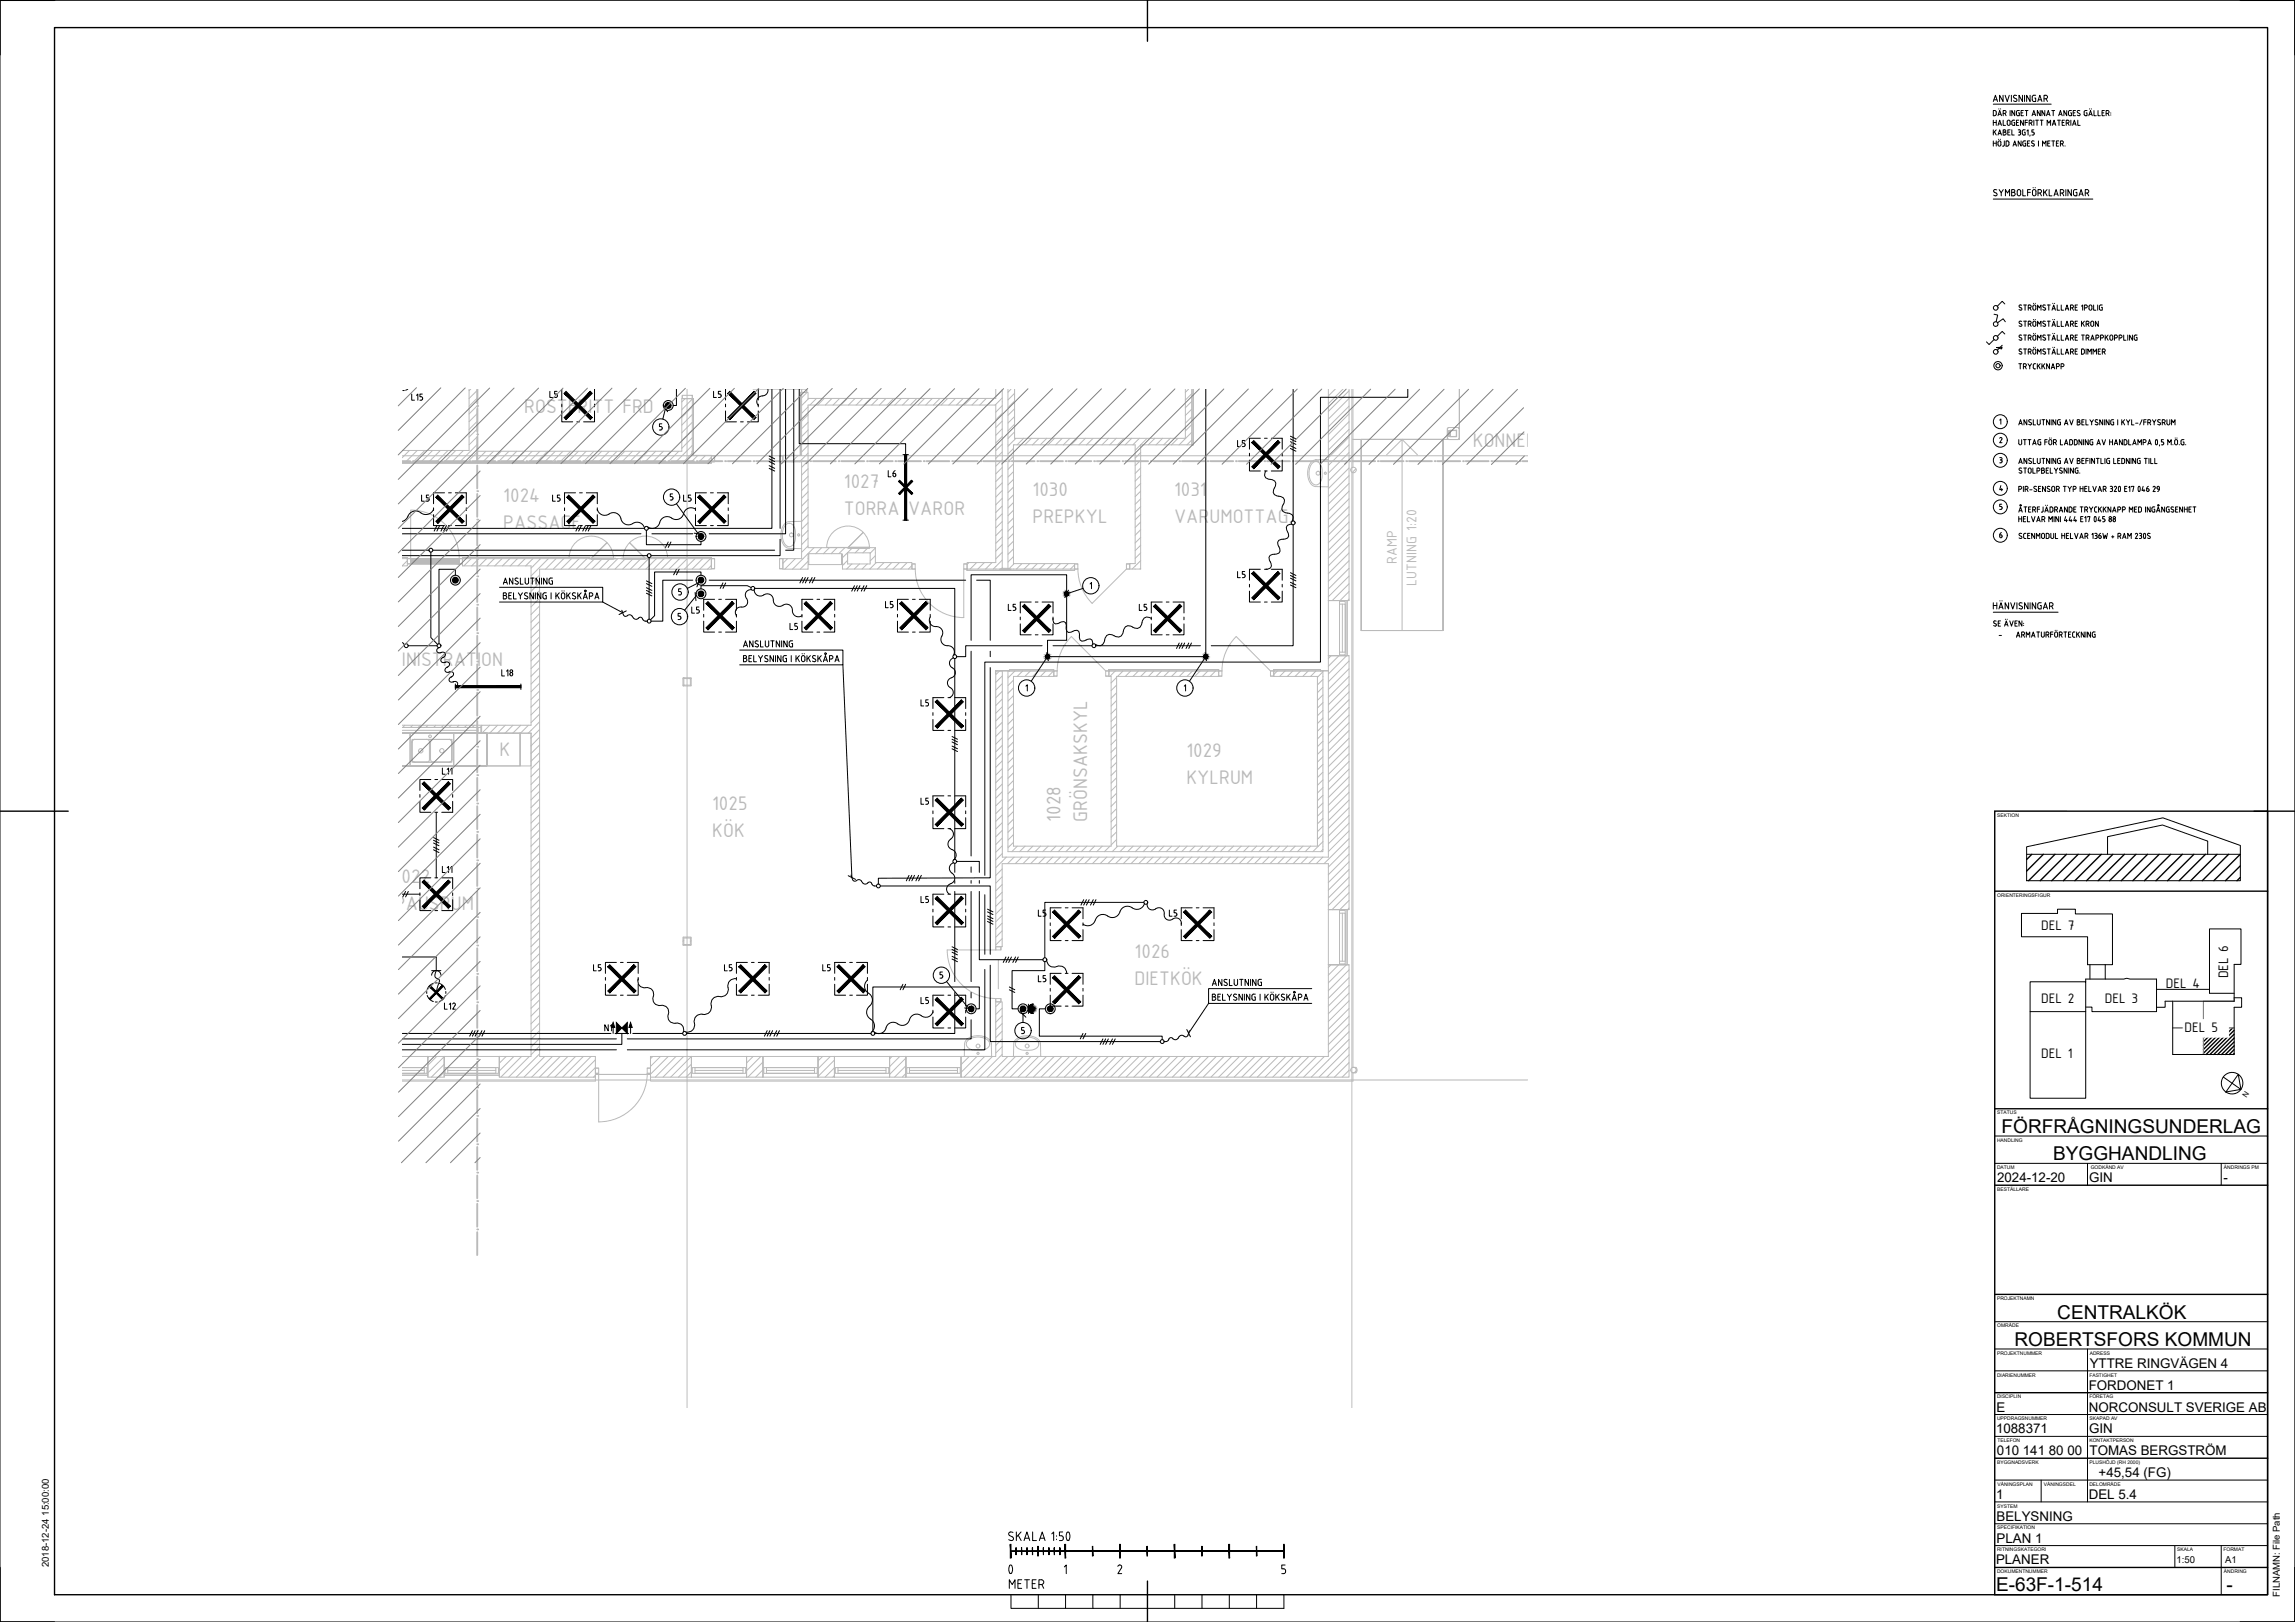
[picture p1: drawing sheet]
<svg xmlns="http://www.w3.org/2000/svg" width="841mm" height="594mm" viewBox="0 0 841 594" stroke-linecap="round" stroke-linejoin="round" font-family="sans-serif">
<defs><g id="words">
<text font-size="10.1" x="364.1" y="578.9">0</text>
<g font-size="7.8" fill="#bababa">
<text x="192.1" y="151.3">ROSTFRITT FRD</text>
<text x="539.7" y="163.7">KONNEKTIONSLINJE</text>
<text x="309.2" y="178.9">1027</text>
<text x="184.4" y="183.9">1024</text>
<text x="378.4" y="181.7">1030</text>
<text x="430.2" y="181.7">1031</text>
<text x="309.2" y="188.7">TORRA VAROR</text>
<text x="378.4" y="191.5">PREPKYL</text>
<text x="430.2" y="191.5">VARUMOTTAG.</text>
<text x="184.4" y="193.7">PASSAGE</text>
<text x="134.3" y="234.3">1023</text>
<text x="134.3" y="244.1">ADMINISTRATION</text>
<text x="183.1" y="276.8">K</text>
<text x="434.8" y="277.3">1029</text>
<text x="434.8" y="287">KYLRUM</text>
<text x="261" y="296.6">1025</text>
<text x="388.6" y="301" transform="rotate(-90 388.6 301)">1028</text>
<text x="398.4" y="301" transform="rotate(-90 398.4 301)">GRÖNSAKSKYL</text>
<text x="261" y="306.4">KÖK</text>
<text x="144.7" y="323.4">1022</text>
<text x="144.7" y="333.1">PAUSRUM</text>
<text x="415.8" y="350.9">1026</text>
<text x="415.8" y="360.7">DIETKÖK</text>
</g>
<g font-size="7">
<text x="733.5" y="415">FÖRFRÅGNINGSUNDERLAG</text>
<text x="752.4" y="425">BYGGHANDLING</text>
<text x="753.9" y="483">CENTRALKÖK</text>
<text x="738.2" y="493">ROBERTSFORS KOMMUN</text>
<text x="731.5" y="582.8">E-63F-1-514</text>
<text x="815.9" y="582.8">-</text>
</g>
<text font-size="6.6" x="368.7" y="583.1">METER</text>
<g font-size="5.6" fill="#bababa">
<text x="511.9" y="206.6" transform="rotate(-90 511.9 206.6)">RAMP</text>
<text x="519.1" y="214.5" transform="rotate(-90 519.1 214.5)">LUTNING 1:20</text>
</g>
<g font-size="5.4">
<text x="748" y="340.5">DEL 7</text>
<text x="816.5" y="358.4" transform="rotate(-90 816.5 358.4)">DEL 6</text>
<text x="793.7" y="361.8">DEL 4</text>
<text x="748" y="367.2">DEL 2</text>
<text x="771.3" y="367.2">DEL 3</text>
<text x="800.6" y="377.8">DEL 5</text>
<text x="748" y="387.4">DEL 1</text>
</g>
<g font-size="4.9">
<text x="731.9" y="433">2024-12-20</text>
<text x="765.6" y="433">GIN</text>
<text x="814.9" y="433">-</text>
<text x="765.8" y="501">YTTRE RINGVÄGEN 4</text>
<text x="765.4" y="509">FORDONET 1</text>
<text x="731.6" y="517">E</text>
<text x="765.5" y="517">NORCONSULT SVERIGE AB</text>
<text x="731.5" y="525">1088371</text>
<text x="765.6" y="525">GIN</text>
<text x="731.8" y="533">010 141 80 00</text>
<text x="765.7" y="533">TOMAS BERGSTRÖM</text>
<text x="769.1" y="541">+45,54 (FG)</text>
<text x="731.5" y="549">1</text>
<text x="765.5" y="549">DEL 5.4</text>
<text x="731.6" y="557">BELYSNING</text>
<text x="731.6" y="565">PLAN 1</text>
<text x="731.5" y="573">PLANER</text>
</g>
<g font-size="3.5">
<text x="17.9" y="574" transform="rotate(-90 17.9 574)">2018-12-24 15:00:00</text>
<text x="797.6" y="572.4">1:50</text>
<text x="815.4" y="572.4">A1</text>
<text x="835.5" y="584.9" transform="rotate(-90 835.5 584.9)">FILNAMN: File Path</text>
</g>
<text font-size="2.8" x="823.3" y="402" transform="rotate(-56 823.3 402)">N</text>
<g font-size="1.8">
<text x="731.9" y="299.2">SEKTION</text>
<text x="731.9" y="328.5">ORIENTERINGSFIGUR</text>
<text x="731.9" y="408.2">STATUS</text>
<text x="731.8" y="418.2">HANDLING</text>
<text x="731.8" y="428.2">DATUM</text>
<text x="766.2" y="428.2">GODKÄND AV</text>
<text x="815" y="428.2">ÄNDRINGS PM</text>
<text x="731.9" y="436.2">BESTÄLLARE</text>
<text x="731.8" y="476.2">PROJEKTNAMN</text>
<text x="731.9" y="486.2">OMRÅDE</text>
<text x="731.8" y="496.2">PROJEKTNUMMER</text>
<text x="765.8" y="496.2">ADRESS</text>
<text x="731.8" y="504.2">DIARIENUMMER</text>
<text x="765.7" y="504.2">FASTIGHET</text>
<text x="731.8" y="512.2">DISCIPLIN</text>
<text x="765.7" y="512.2">FÖRETAG</text>
<text x="731.8" y="520.2">UPPDRAGSNUMMER</text>
<text x="765.7" y="520.2">SKAPAD AV</text>
<text x="731.9" y="528.2">TELEFON</text>
<text x="765.7" y="528.2">KONTAKTPERSON</text>
<text x="731.9" y="536.2">BYGGNADSVERK</text>
<text x="765.7" y="536.2">PLUSHÖJD (RH 2000)</text>
<text x="732" y="544.2">VÅNINGSPLAN</text>
<text x="749" y="544.2">VÅNINGSDEL</text>
<text x="765.7" y="544.2">DELOMRÅDE</text>
<text x="731.9" y="552.2">SYSTEM</text>
<text x="731.9" y="560.2">SPECIFIKATION</text>
<text x="731.8" y="568.2">RITNINGSKATEGORI</text>
<text x="797.9" y="568.2">SKALA</text>
<text x="814.8" y="568.2">FORMAT</text>
<text x="731.8" y="576.2">DOKUMENTNUMMER</text>
<text x="815" y="576.2">ÄNDRING</text>
</g>
</g></defs>
<g fill="none" stroke="#bababa" stroke-width=".37">
<path d="M171.9 142.5v22.5h-24.5M172.5 142.5l-.6 .6M175 142.5l-.1 26.6h-27.5M175 145.6l-3.1 3.2M175 154.1l-3.1 3.2M175 142.8l-3.1 3.2M175 148.5l-3.1 3.1M175 151.3l-3.1 3.1M175 157l-3.1 3.1M175 159.8l-3.1 3.1M250 144.8h3.7v1.2h-3.7zM250 144.8v1"/>
<path d="M251.1 146l-1.2 1.2M251.8 142.5v373.2M253.4 146h.5M253.6 146h.5h-.5M253.7 149l-3.8 3.9M253.7 157.5l-3.8 3.8M253.7 144.8v1M253.7 154.7l-3.8 3.8M253.7 146.2l-3.8 3.8M253.7 151.8l-3.8 3.9M254.1 146v20.8M275.9 142.5l17.9 .1v1.1h1.8v-1.1"/>
<path d="M293.5 143.7h.5M293.8 143.5v-.9h1.8v.9M293.8 143.7h-.5h.5M295.7 143.7l-1.9 2M296.1 149l-2.3 2.4M296.1 154.7l-2.3 2.3M296.1 157.5l-2.3 2.4M296.1 151.8l-2.3 2.4M296.4 145.9l-2.6 2.7M299.2 145.9l-2.4 2.5M302 145.9l-2.4 2.5M304.9 145.9l-2.4 2.5"/>
<path d="M307.7 145.9l-2.4 2.5M310.5 145.9l-2.4 2.5M313.4 145.9l-2.5 2.5M316.2 145.9l-2.4 2.5M319 145.9l-2.4 2.5M321.8 145.9l-2.4 2.5M324.7 145.9l-2.4 2.5M327.5 145.9l-2.4 2.5M330.3 145.9l-2.4 2.5M333.1 145.9l-2.3 2.5M336 145.9l-2.4 2.5M338.8 145.9l-2.4 2.5"/>
<path d="M341.6 145.9l-2.4 2.5M344.5 145.9l-2.4 2.5M347.3 145.9l-2.4 2.5M350.1 145.9l-2.4 2.5M353 145.9l-2.5 2.5M355.8 145.9l-2.4 2.5M358.6 145.9l-2.4 2.5M361.4 145.9l-2.4 2.5M364.3 145.9l-2.4 2.5M364.9 142.5v3.4h-68.8v-2.2h-2.3v23.1h-6.9v2.3h6.9v35.5h-6.9v3.9h9.2v-5.5h.3M367.3 159.9l-2.4 2.4M367.3 145.7l-2.6 2.7"/>
<path d="M367.3 148.6l-2.4 2.4M367.3 151.4l-2.4 2.4M367.3 154.2l-2.4 2.4M367.3 157l-2.4 2.4M367.3 142.5v65.9M367.3 142.9l-2.4 2.4M369.4 142.5v65.9h24.4v-2h-22.4v-43.5h44.6v43.5h-2v2h4v-45.5h18.8v-2.4M370.5 142.5l-1.1 1.2M371.8 155.4l-2.4 2.4M371.8 146.9l-2.4 2.4M371.8 142.5v18h62.6v-18M371.8 144.1l-2.4 2.4"/>
<path d="M371.8 149.7l-2.4 2.4M371.8 152.6l-2.4 2.4M371.8 158.2l-2.4 2.4M435.6 142.5l-1.2 1.2M436.8 144.1l-2.4 2.4M436.8 152.6l-2.4 2.4M436.8 155.4l-2.4 2.4M436.8 158.3l-4.7 4.6M436.8 147l-2.4 2.3M436.8 149.8l-2.4 2.4M436.8 142.5v20.4M437.3 142.5v20.4"/>
<path d="M486.8 142.5v77.5h7.6v-77.5M489.3 142.5l-2.5 2.5M492.1 142.5l-5.3 5.4M494.4 143.1l-7.6 7.6M494.4 145.9l-7.6 7.6M494.4 148.8l-7.6 7.6M494.4 151.6l-7.6 7.6M494.4 154.4l-7.6 7.6M494.4 157.3l-7.6 7.5M495.4 142.5v373.2M495.8 142.5v28.7M530.4 157l.4-.4h3.6h-3.6l-.4 .4v3.6l.4 .4h3.6l.4-.4v-3.6l-.4-.4 .4 .4v3.6l-.4 .4h-3.6l-.4-.4z"/>
<path d="M530.9 157.9v1.9zM530.9 157.9h.5h-.5M530.9 159.8h.5h-.5M530.9 159.8v-1.9v1.9M531.4 157.6h2.4v2.4h-2.4zM531.4 157.9v1.9zM531.4 157.9v1.9v-1.9M531.4 159.8h-.5h.5M531.4 157.9h-.5h.5M531.5 157.7h2.2v2.2h-2.2zM531.5 159.7l-.1 .1M533.7 157.6l-.2 .1"/>
<path d="M534.8 142.5v18.4h-.4M147.4 166.9h412.5M150.1 165l-2.7 2.7M152.9 165l-4.2 4.1M155.7 165l-4.1 4.1M158.5 165l-4.1 4.1M161.4 165l-4.2 4.1M164.2 165l-4.2 4.1M167 165l-4.1 4.1M169.8 165l-4.1 4.1M174.9 165.3h75v-19.3h3.8l-.1 20.8h7.1v2.3h-85.8zM175 162.6l-6.5 6.5"/>
<path d="M175.2 165.3l-3.9 3.8M178 165.3l-3.8 3.8M180.9 165.3l-3.9 3.8M183.7 165.3l-3.9 3.8M186.5 165.3l-3.8 3.8M189.4 165.3l-3.9 3.8M192.2 165.3l-3.9 3.8M195 165.3l-3.8 3.8M197.8 165.3l-3.8 3.8M200.7 165.3l-3.9 3.8M203.5 165.3l-3.9 3.8M206.3 165.3l-3.8 3.8"/>
<path d="M209.1 165.3l-3.8 3.8M212 165.3l-3.9 3.8M214.8 165.3l-3.9 3.8M217.6 165.3l-3.8 3.8M220.5 165.3l-3.9 3.8M223.3 165.3l-3.9 3.8M226.1 165.3l-3.9 3.8M229 165.3l-3.9 3.8M231.8 165.3l-3.9 3.8M234.6 165.3l-3.9 3.8M237.4 165.3l-3.8 3.8M240.3 165.3l-3.9 3.8"/>
<path d="M243.1 165.3l-3.9 3.8M245.9 165.3l-3.8 3.8M248.8 165.3l-3.9 3.8M253.6 166l-3.1 3.1M253.7 160.3l-3.8 3.9M253.7 163.1l-6 6M255.7 166.8l-2.3 2.3M258.6 166.8l-2.4 2.3M260.7 169.1v.5v-.5M260.7 169.6h-113.3h113.3M260.7 167.5l-1.7 1.6M260.7 168.8v.5"/>
<path d="M260.9 166.9h1v2.2h-1M261.9 166.9h-1.2v2.2h1.2M285.7 166.9v2.2M286.7 166.9h-1h1.2v2.2h-1.2h1M289.7 166.8l-2.4 2.3M292.5 166.8l-2.3 2.3M293.3 166.8v-23.1v23.1M296.1 163.2l-2.3 2.3M296.1 177.3l-2.3 2.4M296.1 171.7l-2.3 2.3M296.1 168.8l-2.3 2.4M296.1 160.3l-2.3 2.4"/>
<path d="M296.1 166l-3.1 3.1M296.1 174.5l-2.3 2.4M367.3 174l-2.4 2.4M367.3 162.7l-2.4 2.4M367.3 165.5l-2.4 2.4M367.3 168.4l-2.4 2.3M367.3 171.2l-2.4 2.4M367.3 176.9l-2.4 2.3M367.3 179.7l-2.4 2.4M371.4 169.9l-2 2M371.4 164.3l-2 2M371.4 178.4l-2 2"/>
<path d="M371.4 167.1l-2 2M371.4 172.8l-2 1.9M371.4 175.6l-2 2M372.3 160.5l-2.9 2.9M375.1 160.5l-2.4 2.4M378 160.5l-2.5 2.4M380.8 160.5l-2.4 2.4M383.6 160.5l-2.4 2.4M386.4 160.5l-2.4 2.4M389.3 160.5l-2.4 2.4M392.1 160.5l-2.4 2.4M394.9 160.5l-2.4 2.4"/>
<path d="M397.7 160.5l-2.3 2.4M400.6 160.5l-2.4 2.4M403.4 160.5l-2.4 2.4M406.2 160.5l-2.4 2.4M409.1 160.5l-2.4 2.4M411.9 160.5l-2.4 2.4M414.7 160.5l-2.4 2.4M417.5 160.5l-2.4 2.4M418 174.2l-2 2M418 165.7l-2 2.1M418 168.6l-2 2M418 171.4l-2 2"/>
<path d="M418 177.1l-2 2M418 179.9l-2 2M420.4 160.5l-4.4 4.4M423.2 160.5l-2.4 2.4M426 160.5l-2.4 2.4M428.9 160.5l-2.4 2.4M431.7 160.5l-2.4 2.4M436.5 162.9h.5M436.8 162.9h.5h-.5M436.8 161.1l-1.8 1.8M480.5 169.2l1.4-.8 4.9-.1v10l-4.6-.1a4.5 4.5 0 0 1-3-5.4l.5-2.2zM480.8 169.7a2.02 2.02 0 0 1 2.3-.5 2.02 2.02 0 0 1 1.2 1.9l.2 3.1a2.63 2.63 0 0 1-3 3.2 5.8 5.8 0 0 1-.7-7.7z"/>
<path d="M494.4 168.6l-7.6 7.5M494.4 160.1l-7.6 7.6M494.4 162.9l-7.6 7.6M494.4 165.7l-7.6 7.6M494.4 171.4l-7.6 7.6M494.4 174.2l-7.6 7.6M494.4 177.1l-7.6 7.5M494.4 179.9l-7.6 7.6M495.8 173.1v217.8h.7a1.03 1.03 0 0 1 .8 1 1.03 1.03 0 0 1-.7 1h-.8v3.1h-257.4v-2.2M496.9 171.7l-1.3 1.3M498.8 160.9v70v-70h30zM508.1 166.6l5.7-5.7v70"/>
<path d="M513.8 160.9l5.7 5.7M528.8 160.9v70v-70M530.8 160.9h-35h35M287.8 192.4a2.04 2.04 0 0 1 2.3-.6 2.04 2.04 0 0 1 1.2 2l.2 3a2.63 2.63 0 0 1-3 3.3 5.8 5.8 0 0 1-.7-7.7zM293.8 190.9l-4.6 .1a4.5 4.5 0 0 0-3 5.4l.3 1.8a3.3 3.3 0 0 0 2.7 2.6l4.6 .1M296.1 191.4l-2.3 2.4M296.1 199.9l-2.3 2.4M296.1 185.8l-2.3 2.4M296.1 194.3l-2.3 2.4M296.1 197.1l-2.3 2.4M296.1 180.1l-2.3 2.4M296.1 183l-2.3 2.3"/>
<path d="M296.1 188.6l-2.3 2.4M367.3 182.5l-2.4 2.4M367.3 185.3l-2.4 2.4M367.3 188.2l-2.4 2.4M367.3 191l-2.4 2.4M367.3 193.8l-2.4 2.4M367.3 196.7l-2.4 2.3M367.3 199.5l-2.4 2.4M371.4 184.1l-2 2M371.4 186.9l-2 2M371.4 192.5l-2 2.1M371.4 181.2l-2 2"/>
<path d="M371.4 189.7l-2 2M371.4 195.4l-2 2M371.4 198.2l-2 2M418 194l-2 2M418 182.7l-2 2M418 185.6l-2 2M418 188.4l-2 2M418 191.2l-2 2M418 196.9l-2 2M418 199.7l-2 2M494.4 196.8l-7.6 7.6M494.4 199.7l-7.6 7.6"/>
<path d="M494.4 182.7l-7.6 7.6M494.4 185.5l-7.6 7.6M494.4 188.4l-7.6 7.6M494.4 191.2l-7.6 7.6M494.4 194l-7.6 7.6M147.4 204.6h1.9v2.7h-1.9l1.9-2M147.4 204.2h1.9h-1.9M149.3 204.7v-.5v.5M149.3 204.4v.5M149.5 204.6h1v1.9h-1M150.5 204.6v1.9v-19.7a18 18 0 0 1 17.8 19.7v-1.9h1.2v1.9h-1.2M150.5 206.5h17.8h-17.8"/>
<path d="M150.5 204.6h17.8h-17.8M150.5 204.6h-1.2v1.9h1.2M154.1 205.6h10.6M169.3 204.6h-1v1.9h1M169.5 204.7v-.5v.5M169.5 204.2h46.4h-46.4M169.5 204.4v.5l.3-.3M172.7 204.6l-2.7 2.7M175.5 204.6l-2.7 2.7M178.3 204.6l-2.6 2.7M181.1 204.6l-2.6 2.7M184 204.6l-2.7 2.7"/>
<path d="M186.8 204.6l-2.7 2.7M189.6 204.6l-2.6 2.7M192.4 204.6l-2.6 2.7M195.3 204.6l-2.7 2.7M197.7 210.6l-3.1 3.2M197.7 213.5l-3.1 3.1M197.7 216.3l-3.1 3.1M197.7 219.1l-3.1 3.2M198.1 204.6l-3.5 3.5M200.9 204.6l-6.3 6.3M203.8 204.6l-3.9 3.9M206.6 204.6l-3.9 3.9"/>
<path d="M208.5 204.2a8.1 8.1 0 0 1 8.3-7.8 8.1 8.1 0 0 1 8 8.1M209.4 204.6l-3.9 3.9M212.2 204.6l-3.8 3.9M215.1 204.6l-3.9 3.9M215.9 204.5h9.7h-9.7M215.9 204.5l9.7 .1h-9.7M215.9 204.6v-.4v.4M215.9 204.5h8.9M215.9 204.4v.2M216.6 204.6h8.3M216.6 204.6h8.2zM216.7 204.5l5.7-5.8-5.7 5.8"/>
<path d="M217.9 204.6l-3.9 3.9M220.7 204.6l-3.8 3.9M223.6 204.6l-3.9 3.9M224.8 204.5h-8.2h8.2M224.8 204.6h-8.2h8.2M224.9 204.6h-8.3h8.3M225.6 204.5h.1M226.4 204.6l-3.9 3.9M227.6 204.6h.1M228.3 204.6h8.3M228.3 204.5h8.2h-8.2M228.3 204.6h8.2h-8.2"/>
<path d="M228.3 204.6h8.2zM229.2 204.6l-3.8 3.9M232.1 204.6l-3.9 3.9M234.9 204.6l-3.9 3.9M236.4 204.5l-5.7-5.8 5.8 5.8M236.6 204.6h-8.3h8.3M237.3 204.5h-9.7h9.7M237.3 204.5l-9.7 .1h9.7M237.3 204.6v-.4v.4M237.3 204.2h23.4h-23.4M237.3 204.4v.2M237.7 204.6l-3.9 3.9"/>
<path d="M240.5 204.6l-3.8 3.9M243.4 204.6l-3.9 3.9M244.6 204.2a8.1 8.1 0 0 0-8.3-7.8 8.1 8.1 0 0 0-7.9 8.1h8.9M246.2 204.6l-3.9 3.9M249 204.6l-3.8 3.9M251.8 204.6l-3.8 3.9M254.7 204.6l-3.9 3.9M257.5 204.6l-3.9 3.9M260.3 204.6l-3.8 3.9M260.7 204.7v-.5v.5M260.7 207.1l-1.4 1.4M260.7 204.4v.5"/>
<path d="M260.9 204.6h1v3.7h-1M261.9 204.6h-1.2v3.7h1.2M285.7 204.6h1.2v3.7h-1.2M286.7 204.6h-1v3.7h1M288.6 204.6l-1.7 1.7M291.4 204.6l-3.8 3.9M296.1 205.6l-2.9 2.9M296.1 208.4v.1M296.4 202.8h12v4h-12zM298.3 200.6l-7.9 7.9M301.1 200.6l-2.2 2.2M303 200.5a7.8 7.8 0 0 1 7.8-7.8 7.8 7.8 0 0 1 7.8 7.8"/>
<path d="M304 200.6l-2.2 2.2M306.8 200.6l-2.2 2.2M308.4 203h.3v5.4h25.5v-2.3h-13.4v-5.5h-24.7v-52.2h68.8v57.7h-10.5v2.3M309.6 200.6l-2.2 2.2M310.6 205.2l-1.9 1.9M310.6 202.5h8.3v4.1h-8.3zM310.7 200.5h8h-8M310.7 200.6h8zM310.7 200.5v.1M310.7 200.6h7.9zM310.8 200.5l5.5-5.5-5.4 5.5M312.1 206.6l-1.8 1.8"/>
<path d="M312.4 200.6l-3.7 3.7M315 206.6l-1.9 1.8M315.3 200.6l-1.9 1.9M317.8 206.6l-1.9 1.8M318.1 200.6l-1.9 1.9M318.6 200.5h-7.9h7.9M318.7 200.6h-8h8M318.7 200.5h.1M320.8 203.6l-1.9 1.9M320.8 200.7l-1.9 1.9M321.1 206.1l-2.4 2.3M324 206.1l-2.4 2.3"/>
<path d="M326.8 206.1l-2.4 2.3M329.6 206.1l-2.4 2.3M332.4 206.1l-2.3 2.3M334.2 207.1l-1.3 1.3M334.4 206.5h1v1.9h-1M335.4 206.5h-1.2v1.9h1.2a17.8 17.8 0 0 0 17.8 17.8v-17.8h1.2v-1.9h-1.2M354.2 206.5h-1v1.9h1M354.4 208.4v.5v-.5M354.4 208.9h39.4M354.4 208.1v.5M355.1 206.1l-.7 .6M357.9 206.1l-2.4 2.3"/>
<path d="M360.7 206.1l-2.4 2.3M363.5 206.1l-2.3 2.3M366.4 208.4l4.1 .1zM367.3 205.1l-3.3 3.3M367.3 202.3l-2.4 2.4M367.3 208l-.6 .5M367.3 208.1h2.1M369.4 208.4h-15M371.4 201l-2 2M371.4 203.9l-2 2M371.6 206.4l-2.1 2.1M374.5 206.4l-2 2"/>
<path d="M377.3 206.4l-2 2M380.1 206.4l-2 2M383 206.4l-2 2M385.8 206.4l-2 2M388.6 206.4l-2 2M391.5 206.4l-2.1 2M393.8 208.4v.5v-.5M393.8 208.1v.5M393.8 206.9l-1.5 1.5M394 206.5h1v1.9h-1M395 206.5h-1.2v1.9h1.2M395 208.4a17.8 17.8 0 0 0 5.2 12.6"/>
<path d="M412.8 206.5h1.2v1.9h-1.2l-12.6 12.6M413.8 206.5h-1v1.9h1M414.1 206.4l-.1 .1M418 205.4l-3.1 3M418 202.5l-2 2M418 208.2l-.3 .2M494.4 220h-7.6v25.6l-2.9 .1M494.4 219.5l-.5 .5M494.4 202.5l-7.6 7.6M494.4 205.3l-7.6 7.6M494.4 208.2l-7.6 7.5M494.4 211l-7.6 7.6"/>
<path d="M494.4 213.8l-6.2 6.2M494.4 216.7l-3.3 3.3M197.7 221.9l-3.1 3.2M197.7 224.8l-3.1 3.1M197.7 227.6l-3.1 3.1M197.7 230.4l-3.1 3.2M197.7 233.2l-3.1 3.2M197.7 236.1l-3.1 3.1M197.7 238.9l-3.1 3.2M392.6 233.1l12.6 12.6h1.2v1.9h-1.2M392.6 233.1a17.8 17.8 0 0 0-5.2 12.6M490.9 221.3h2.1v17.6h-2.1z"/>
<path d="M490.9 220.3h2.1v19.6h-2.1zM491.9 221.3v17.6M528.8 230.9h-30h30M197.7 241.7l-3.1 3.2M197.7 244.6l-3.1 3.1M197.7 247.4l-3.1 3.1M197.7 250.2l-3.1 3.2M197.7 253.1l-3.1 3.1M197.7 255.9l-3.1 3.1M197.7 258.7l-3.1 3.1M250.3 248.2h3v3h-3zM250.6 248.5h2.4v2.4h-2.4z"/>
<path d="M250.6 248.3l-.3 .3M250.6 248.2v.1M250.8 250.9l-.3 .3M253.3 248.4l-.3 .3M364.8 245.6h1.1l-1 .1v1zM364.9 245.7h2.4v68.2h119.5v-68.2h-2.9M366.3 245.7l-1.4 1.4M366.4 245.6l3.6 .1zM367.3 247.6l-2.4 2.4M367.3 250.4l-2.4 2.4M367.3 253.2l-2.4 2.4M367.3 256l-2.4 2.4"/>
<path d="M367.3 258.9l-2.4 2.4M369.2 245.6l-.1 .1M369.4 245.7h16.8v2h-14.8v62.2h35.8v-62.2h-.8v-2h40.2v2h-37.4v62.2h73.6v-62.2h-16v-2h18v66.2h-115.4zM370 245.2h16.2v.5h-16.2zM371.4 249.1l-2 2M371.4 254.8l-2 2M371.4 251.9l-2 2.1M371.4 257.6l-2 2M371.9 245.7l-2.5 2.6M374.8 245.7l-2 2M377.6 245.7l-2 2M380.4 245.7l-2 2"/>
<path d="M383.3 245.7l-2 2M386.1 245.7l-2 2M386.2 245.5v.5M386.4 245.7h1M387.4 245.7v1.9h-1M387.4 245.7h-1.2v1.9h1.2M406.2 245.7h-1v1.9h1M406.4 245.7v-.5v.5M406.4 245.7h40.2v-.5v.5M406.4 245.2h40.2h-40.2M406.4 245.5v.5M408.7 245.7l-2 2"/>
<path d="M409.2 253.7l-2 2M409.2 256.6l-2 2M409.2 248.1l-2 2M409.2 250.9l-2 2M409.2 259.4l-2 2M411.5 245.7l-2 2M414.4 245.7l-2 2M417.2 245.7l-2 2M420 245.7l-2 2M422.8 245.7l-1.9 2M425.7 245.7l-2 2M428.5 245.7l-2 2"/>
<path d="M431.3 245.7l-2 2M434.2 245.7l-2 2M437 245.7l-2 2M439.8 245.7l-2 2M442.7 245.7l-2.1 2M445.5 245.7l-2 2M446.6 247.5l-.3 .2M446.6 245.5v.5M446.8 245.7h1M447.8 245.7v1.9h-1M447.8 245.7h-1.2v1.9h1.2M447.8 245.7a17.8 17.8 0 0 1 5.2-12.6l12.6 12.6h1.2v1.9h-1.2"/>
<path d="M466.6 245.7h-1v1.9h1M466.8 245.7v-.5v.5M466.8 245.7h17.1v-.5v.5M466.8 245.2h17.1h-17.1M466.8 245.5v.5M468.1 245.7l-1.3 1.4M470.9 245.7l-2 2M473.8 245.7l-2 2M476.6 245.7l-2 2M479.4 245.7l-2 2M482.3 245.7l-2 2M483.9 245.5v.2"/>
<path d="M484.8 257.3l-2 2M484.8 246l-2 2M484.8 248.8l-2 2.1M484.8 251.7l-2 2M484.8 254.5l-2 2M485.2 245.6l-.1 .1M486.8 240.1h7.6v93.1h-7.6v-16.9h-119.5v30.4h-2.4v-101M486.8 240.1h6.8v-20.1v20.1M486.8 240.1h7.6M487.8 240.1l-1 1.1M490.7 240.1l-3.9 3.9M493.5 240.1l-6.7 6.8"/>
<path d="M494.4 247.8l-7.6 7.5M494.4 250.6l-7.6 7.6M494.4 253.4l-7.6 7.6M494.4 242.1l-7.6 7.6M494.4 244.9l-7.6 7.6M494.4 256.3l-7.6 7.5M494.4 259.1l-7.6 7.6M147.4 265.6h47.2v-58.3h-25.1v-2.7h91.2v3.9h-63v178.4h20.5v7.6h-35.2v-7.6h11.6v-118.4M147.4 266.4h28.8v2.1h-28.8h27.8v-2.1zM147.4 268.5h30.9v12h-30.9h30.9v-12h-30.9h30.9v12h-30.9M147.4 268.5h30.9v10.8M147.4 268.5h47.2"/>
<path d="M147.4 267.5h27.8M148.4 265.6l-.8 .8M150.3 268.5h16v12h-16zM150.3 268.5h-2.9h2.9v12h-2.9h18.9M151 278.1l.4 .9 .6 .2M151 270.8h14.6v8.4h-14.6zM151 271.8v6.3M151 278.1a1.01 1.01 0 0 0 1 1M151.2 265.6l-.8 .8M152 279.1l12.6 .1M152 270.8a1.01 1.01 0 0 0-1 1M152 270.8l-.6 .2-.4 .8"/>
<path d="M154.1 265.6l-.9 .8M156.4 270.8a1.01 1.01 0 0 1 1 1v6.3a.97 .97 0 0 1-1 1M156.9 265.6l-.8 .8M158.8 270.8a1.01 1.01 0 0 0-1 1v6.3a1.01 1.01 0 0 0 1 1M159.7 265.6l-.8 .8M162.5 265.6l-.8 .8M164.6 270.8h-12.6M164.6 270.8a1.01 1.01 0 0 1 1 1v6.3a1.01 1.01 0 0 1-1 1M164.6 270.8l.8 .4 .2 .6v6.3l-.2 .6-.8 .5M165.4 265.6l-.9 .8M166.3 268.5h12v12h-12v-12h12v12h-12M168.2 265.6l-.8 .8"/>
<path d="M171 265.6l-.8 .8M173.8 265.6l-.8 .8M176.5 265.6v2.9M176.7 265.6l-.8 .8M178.3 268.5h.3v12h-.3zM178.6 268.5h12v12h-12zM178.6 268.5v12h12v-12h4M179.5 265.6l-2.9 2.9M182.3 265.6l-2.9 2.9M185.2 265.6l-2.9 2.9M188 265.6l-2.9 2.9M190.6 268.5v12h4v-12"/>
<path d="M190.8 265.6l-2.9 2.9M193.6 265.6l-2.9 2.9M197.7 261.5l-3.1 3.2M197.7 264.4l-4.1 4.1M197.7 267.2l-3.1 3.1M197.7 270l-3.1 3.2M197.7 272.9l-3.1 3.1M197.7 275.7l-3.1 3.1M197.7 278.5l-3.1 3.2M367.3 273l-2.4 2.4M367.3 261.7l-2.4 2.4M367.3 264.5l-2.4 2.4"/>
<path d="M367.3 267.3l-2.4 2.5M367.3 270.2l-2.4 2.4M367.3 275.8l-2.4 2.4M367.3 278.7l-2.4 2.4M371.4 268.9l-2 2M371.4 274.6l-2 2M371.4 277.4l-2 2M371.4 266.1l-2 2M371.4 271.8l-2 1.9M371.4 260.4l-2 2M371.4 263.3l-2 2M409.2 262.2l-2 2"/>
<path d="M409.2 270.7l-2 2M409.2 276.4l-2 2M409.2 265.1l-2 2M409.2 267.9l-2 2M409.2 273.6l-2 1.9M409.2 279.2l-2 2M484.8 271.5l-2 2M484.8 274.3l-2 2M484.8 280l-2 2M484.8 265.8l-2 2M484.8 260.2l-2 2M484.8 263l-2 2"/>
<path d="M484.8 268.7l-2 2M484.8 277.1l-2 2M494.4 261.9l-7.6 7.6M494.4 264.7l-7.6 7.6M494.4 267.6l-7.6 7.5M494.4 270.4l-7.6 7.6M494.4 278.9l-7.6 7.6M494.4 273.2l-7.6 7.6M494.4 276l-7.6 7.6M197.7 281.3l-3.1 3.2M197.7 284.2l-3.1 3.1M197.7 287l-3.1 3.1"/>
<path d="M197.7 289.8l-3.1 3.2M197.7 292.6l-3.1 3.2M197.7 295.5l-3.1 3.1M197.7 298.3l-3.1 3.1M367.3 295.6l-2.4 2.4M367.3 281.5l-2.4 2.4M367.3 284.3l-2.4 2.4M367.3 287.2l-2.4 2.4M367.3 290l-2.4 2.4M367.3 292.8l-2.4 2.4M367.3 298.5l-2.4 2.4M371.4 291.5l-2 2.1"/>
<path d="M371.4 297.2l-2 2M371.4 280.2l-2 2M371.4 283.1l-2 2M371.4 285.9l-2 2M371.4 288.7l-2 2M371.4 294.4l-2 2M409.2 284.9l-2 2M409.2 293.3l-2 2.1M409.2 299l-2 2M409.2 282l-2 2M409.2 287.7l-2 2M409.2 290.5l-2 2"/>
<path d="M409.2 296.2l-2 2M484.8 288.5l-2 2M484.8 294.1l-2 2M484.8 296.9l-2 2.1M484.8 282.8l-2 2M484.8 285.6l-2 2M484.8 291.3l-2 2M484.8 299.8l-2 2M494.4 281.7l-7.6 7.6M494.4 284.5l-7.6 7.6M494.4 287.4l-7.6 7.6M494.4 295.8l-7.6 7.6"/>
<path d="M494.4 298.7l-7.6 7.6M494.4 290.2l-7.6 7.6M494.4 293l-7.6 7.6M197.7 301.1l-3.1 3.2M197.7 304l-3.1 3.1M197.7 306.8l-3.1 3.1M197.7 309.6l-3.1 3.2M197.7 312.5l-3.1 3.1M197.7 315.3l-3.1 3.1M197.7 318.1l-3.1 3.1M367.3 318.3l-2.4 2.4M367.3 304.1l-2.4 2.4"/>
<path d="M367.3 312.6l-2.4 2.4M367.3 301.3l-2.4 2.4M367.3 307l-2.4 2.3M367.3 309.8l-2.4 2.4M368.8 313.9l-3.9 3.9M371.4 300l-2 2M371.4 305.7l-2 2M371.4 308.5l-2 2M371.4 302.9l-2 2M371.6 313.9l-2.4 2.4M372.8 309.9l-2 2M374.5 313.9l-2.5 2.4"/>
<path d="M375.6 309.9l-2 2M377.3 313.9l-2.4 2.4M378.5 309.9l-2 2M380.1 313.9l-2.4 2.4M381.3 309.9l-2 2M382.9 313.9l-2.4 2.4M384.1 309.9l-2 2M385.8 313.9l-2.4 2.4M386.9 309.9l-1.9 2M388.6 313.9l-2.4 2.4M389.8 309.9l-2 2M391.4 313.9l-2.4 2.4"/>
<path d="M392.6 309.9l-2 2M394.3 313.9l-2.4 2.4M395.4 309.9l-2 2M397.1 313.9l-2.4 2.4M398.3 309.9l-2 2M399.9 313.9l-2.4 2.4M401.1 309.9l-2 2M402.7 313.9l-2.4 2.4M403.9 309.9l-2 2M405.6 313.9l-2.4 2.4M406.8 309.9l-2.1 2M408.4 313.9l-2.4 2.4"/>
<path d="M409.2 301.8l-2 2M409.2 304.7l-2 2M409.2 307.5l-2 2M409.6 309.9l-2 2M411.2 313.9l-2.4 2.4M412.4 309.9l-2 2M414 313.9l-2.4 2.4M415.2 309.9l-2 2M416.9 313.9l-2.4 2.4M418.1 309.9l-2 2M419.7 313.9l-2.4 2.4M420.9 309.9l-2 2"/>
<path d="M422.5 313.9l-2.4 2.4M423.7 309.9l-2 2M425.4 313.9l-2.4 2.4M426.6 309.9l-2 2M428.2 313.9l-2.4 2.4M429.4 309.9l-2 2M431 313.9l-2.4 2.4M432.2 309.9l-2 2M433.9 313.9l-2.5 2.4M435 309.9l-2 2M436.7 313.9l-2.4 2.4M437.9 309.9l-2 2"/>
<path d="M439.5 313.9l-2.4 2.4M440.7 309.9l-2 2M442.3 313.9l-2.4 2.4M443.5 309.9l-2 2M445.2 313.9l-2.4 2.4M446.4 309.9l-2 2M448 313.9l-2.4 2.4M449.2 309.9l-2 2M450.8 313.9l-2.4 2.4M452 309.9l-2 2M453.6 313.9l-2.3 2.4M454.9 309.9l-2.1 2"/>
<path d="M456.5 313.9l-2.4 2.4M457.7 309.9l-2 2M459.3 313.9l-2.4 2.4M460.5 309.9l-2 2M462.1 313.9l-2.4 2.4M463.3 309.9l-2 2M465 313.9l-2.4 2.4M466.2 309.9l-2 2M467.8 313.9l-2.4 2.4M469 309.9l-2 2M470.6 313.9l-2.4 2.4M471.8 309.9l-2 2"/>
<path d="M473.5 313.9l-2.5 2.4M474.6 309.9l-1.9 2M476.3 313.9l-2.4 2.4M477.5 309.9l-2 2M479.1 313.9l-2.4 2.4M480.3 309.9l-2 2M481.9 313.9l-2.4 2.4M484.8 313.9l-2.4 2.4M484.8 308.3l-3.7 3.6M484.8 311.1l-.8 .8M484.8 302.6l-2 2M484.8 305.4l-2 2"/>
<path d="M494.4 301.5l-7.6 7.6M494.4 304.3l-7.6 7.6M494.4 312.8l-7.6 7.6M494.4 315.7l-7.6 7.5M494.4 318.5l-7.6 7.5M494.4 307.2l-9.2 9.1M494.4 310l-7.6 7.6M197.7 320.9l-3.1 3.2M197.7 323.8l-3.1 3.1M197.7 326.6l-3.1 3.1M197.7 329.4l-3.1 3.2M197.7 332.2l-3.1 3.2"/>
<path d="M197.7 335.1l-3.1 3.1M197.7 337.9l-3.1 3.2M367.3 326.8l-2.4 2.4M367.3 332.4l-2.4 2.4M367.3 335.3l-2.4 2.3M367.3 321.1l-2.4 2.4M367.3 324l-2.4 2.3M367.3 329.6l-2.4 2.4M367.3 338.1l-2.4 2.4M490.9 334.5h2.1v17.6h-2.1zM490.9 333.5h2.1v19.6h-2.1zM491.9 334.5v17.6"/>
<path d="M494.4 333.2h-7.6v53.7h-119.5v-20h-2.4v20h-12.7v7.6h142.2v-41.2h-7.6M494.4 321.3l-7.6 7.6M494.4 324.1l-7.6 7.6M494.4 327l-6.2 6.2M494.4 329.8l-3.4 3.4M494.4 332.6l-.6 .6M197.7 349.2l-3.1 3.2M197.7 352.1l-3.1 3.1M197.7 357.7l-3.1 3.1M197.7 340.7l-3.1 3.2M197.7 343.6l-3.1 3.1M197.7 346.4l-3.1 3.1"/>
<path d="M197.7 354.9l-3.1 3.1M250.3 343.2h3v3h-3zM250.6 343.5h2.4v2.4h-2.4zM250.6 344.5l-.3 .3M251.8 343.2l-.3 .3M251.9 345.9l-.3 .3M253.3 344.6l-.3 .3M364.9 346.9v1h1.9v-1M365.8 351.5v10.7M366.8 347.9v-1.2h-1.9v1.2h-17.8a17.8 17.8 0 0 0 17.8 17.8M367.3 346.6l-.2 .1M367.3 340.9l-2.4 2.4"/>
<path d="M367.3 343.8l-2.4 2.3M486.8 353.3h6.8v-20.1v20.1M486.8 353.3h7.6M487.8 353.3l-1 1M490.6 353.3l-3.8 3.9M493.4 353.3l-6.6 6.7M494.4 355.2l-7.6 7.6M494.4 358.1l-7.6 7.5M197.7 360.5l-3.1 3.2M197.7 363.4l-3.1 3.1M197.7 366.2l-3.1 3.1M197.7 369l-3.1 3.2"/>
<path d="M197.7 371.8l-3.1 3.2M197.7 374.7l-3.1 3.1M197.7 377.5l-3.1 3.2M364.9 365.7h1.9v1M364.9 365.7v1.2h1.9v-1.2M364.9 365.7v1M366.7 366.9l-1.8 1.8M367.3 372l-2.4 2.4M367.3 377.7l-2.4 2.4M367.3 369.2l-2.4 2.4M367.3 374.9l-2.4 2.3M494.4 360.9l-7.6 7.6"/>
<path d="M494.4 363.7l-7.6 7.6M494.4 366.6l-7.6 7.5M494.4 369.4l-7.6 7.6M494.4 372.2l-7.6 7.6M494.4 375l-7.6 7.6M494.4 377.9l-7.6 7.6M147.4 391h9.1v2.1h-9.1h8.1v-2.1zM147.4 386.9h9.4M147.4 392.1h8.1M147.4 395.6h412.5M156.8 386.9h6v7.6h-6zM156.8 386.9v6.9h-9.4h9.4"/>
<path d="M156.8 386.9v7.6M157.2 386.9l-.4 .4M160 386.9l-3.2 3.3M162.8 386.9v6.9h20.2h-20.2M162.8 387l-6 6M162.8 389.8l-4.7 4.7M162.8 392.7l-1.9 1.8M162.8 386.9h20.2v7.6M162.8 386.9v7.6M163.1 391h19.6v2.1h-19.6zM164.1 391h17.6v2.1h-17.6zM164.1 392.1h17.6"/>
<path d="M185.5 386.9l-2.5 2.5M188.3 386.9l-5.3 5.4M191.1 386.9l-7.5 7.6M194 386.9l-7.6 7.6M197.7 380.3l-3.1 3.2M197.7 386l-8.5 8.5M197.7 383.2l-3.1 3.1M199.6 386.9l-7.6 7.6M202.5 386.9l-7.6 7.6M205.3 386.9l-7.6 7.6M208.1 386.9l-7.6 7.6M210.9 386.9l-7.6 7.6"/>
<path d="M213.8 386.9l-7.6 7.6M216.6 386.9l-7.6 7.6M218.2 393.8v2.2h-70.8M218.2 388.2l-6.4 6.3M218.2 391l-3.5 3.5M218.2 393.8l-.7 .7M218.2 393.5h20.2M218.4 391.2h1v1.9h-1.2v-1.9h1.2M237.2 391.2h1.2v1.9h-1.2M237.2 393.1h1M237.2 393.1a17.8 17.8 0 0 1-17.8 17.8v-17.8h-1M238.2 391.2h-1v1.9"/>
<path d="M238.4 386.9h15v7.6h-15zM239.2 386.9l-.8 .9M242 386.9l-3.6 3.7M244.9 386.9l-6.5 6.5M247.7 386.9l-7.6 7.6M250.5 386.9l-7.5 7.6M253.4 386.9l-7.6 7.6M253.4 389.8l-4.8 4.7M253.4 392.6l-2 1.9M253.4 386.9h20.2v7.6h-20.2zM253.7 391h19.6v2.1h-19.6zM254.7 391h17.6v2.1h-17.6z"/>
<path d="M254.7 392.1h17.6M273.6 386.9h6v7.6h-6zM276 386.9l-2.4 2.5M278.8 386.9l-5.2 5.3M279.6 389l-5.5 5.5M279.6 391.8l-2.7 2.7M279.6 386.9h20.2v7.6h-20.2zM279.9 391h19.6v2.1h-19.6zM280.9 391h17.6v2.1h-17.6zM280.9 392.1h17.6M299.8 386.9h6v7.6h-6zM301.5 386.9l-1.7 1.7"/>
<path d="M304.3 386.9l-4.5 4.5M305.8 388.3l-6 6M305.8 391.1l-3.5 3.4M305.8 393.9l-.6 .6M305.8 386.9h20.2v7.6h-20.2zM306.1 391h19.6v2.1h-19.6zM307.1 391h17.6v2.1h-17.6zM307.1 392.1h17.6M326 386.9h6v7.6h-6zM326.9 386.9l-.9 1M329.7 386.9l-3.7 3.8M332 387.5l-6 6"/>
<path d="M332 390.3l-4.2 4.2M332 393.2l-1.4 1.3M332 386.9h20.2v7.6h-20.2zM332.3 391h19.6v2.1h-19.6zM333.3 391h17.6v2.1h-17.6zM333.3 392.1h17.6M352.4 386.9l-.2 .2M354.3 380.7a6.4 6.4 0 0 1 8.8 .8l.3 5.4h-10l.1-4.8zM354.6 381.2a5.7 5.7 0 0 1 7.9 .4 2.51 2.51 0 0 1-2.9 3.1h-2.1a2.63 2.63 0 0 1-3.2-3.1zM355.2 386.9l-3 3M358 386.9l-5.8 5.9M360.8 386.9l-7.5 7.6"/>
<path d="M363.7 386.9l-7.6 7.6M367.3 380.5l-2.4 2.4M367.3 386.2l-8.4 8.3M367.3 383.4l-2.4 2.3M369.3 386.9l-7.5 7.6M372.1 381a6.4 6.4 0 0 1 9 .5l.3 5.4h-10l.1-4.8zM372.2 386.9l-7.6 7.6M372.6 381.2a5.8 5.8 0 0 1 7.9 .4 2.51 2.51 0 0 1-2.9 3.1h-2.1a2.62 2.62 0 0 1-3.2-3.1zM375 386.9l-7.6 7.6M377.8 386.9l-7.6 7.6M380.6 386.9l-7.5 7.6M383.5 386.9l-7.6 7.6"/>
<path d="M386.3 386.9l-7.6 7.6M389.1 386.9l-7.5 7.6M392 386.9l-7.6 7.6M394.8 386.9l-7.6 7.6M397.6 386.9l-7.6 7.6M400.5 386.9l-7.6 7.6M403.3 386.9l-7.6 7.6M406.1 386.9l-7.6 7.6M408.9 386.9l-7.5 7.6M411.8 386.9l-7.6 7.6M414.6 386.9l-7.6 7.6M417.4 386.9l-7.6 7.6"/>
<path d="M420.2 386.9l-7.5 7.6M423.1 386.9l-7.6 7.6M425.9 386.9l-7.6 7.6M428.7 386.9l-7.5 7.6M431.6 386.9l-7.6 7.6M434.4 386.9l-7.6 7.6M437.2 386.9l-7.6 7.6M440.1 386.9l-7.6 7.6M442.9 386.9l-7.6 7.6M445.7 386.9l-7.6 7.6M448.5 386.9l-7.6 7.6M451.4 386.9l-7.6 7.6"/>
<path d="M454.2 386.9l-7.6 7.6M457 386.9l-7.6 7.6M459.8 386.9l-7.5 7.6M462.7 386.9l-7.6 7.6M465.5 386.9l-7.6 7.6M468.3 386.9l-7.5 7.6M471.2 386.9l-7.6 7.6M474 386.9l-7.6 7.6M476.8 386.9l-7.6 7.6M479.6 386.9l-7.5 7.6M482.5 386.9l-7.6 7.6M485.3 386.9l-7.6 7.6"/>
<path d="M494.4 380.7l-13.9 13.8M494.4 383.5l-11 11M494.4 386.3l-8.2 8.2M494.4 389.2l-5.4 5.3M494.4 392l-2.5 2.5M496.9 392.3l-.5 .5"/>
<circle cx="483" cy="173.3" r=".71"/>
<circle cx="485.7" cy="173.3" r=".39"/>
<circle cx="496" cy="172.1" r="1.01"/>
<circle cx="290" cy="195.9" r=".71"/>
<circle cx="292.7" cy="195.9" r=".39"/>
<circle cx="154.2" cy="275" r=".79"/>
<circle cx="157.6" cy="269.7" r=".5"/>
<circle cx="161.9" cy="275" r=".79"/>
<circle cx="358.4" cy="383.1" r=".71"/>
<circle cx="358.4" cy="385.8" r=".39"/>
<circle cx="376.4" cy="383.1" r=".71"/>
<circle cx="376.4" cy="385.8" r=".39"/>
<circle cx="496" cy="391.9" r="1.01"/>
</g>
<path d="M150.5 204.6v1.9h17.8zM150.5 204.6h17.8v1.9z" fill="#bababa" stroke="#bababa" stroke-width=".37"/>
<path d="M174.9 451.3v8.4" fill="none" stroke="#bababa" stroke-width=".7"/>
<circle cx="174.9" cy="450.3" r=".35" fill="#bababa"/>
<path d="M174.9 440.9v8.4" fill="none" stroke="#bababa" stroke-width=".7"/>
<circle cx="174.9" cy="439.9" r=".35" fill="#bababa"/>
<path d="M174.9 430.5v8.4" fill="none" stroke="#bababa" stroke-width=".7"/>
<circle cx="174.9" cy="429.5" r=".35" fill="#bababa"/>
<path d="M174.9 420.1v8.4" fill="none" stroke="#bababa" stroke-width=".7"/>
<circle cx="174.9" cy="419.1" r=".35" fill="#bababa"/>
<path d="M174.9 409.7v8.4" fill="none" stroke="#bababa" stroke-width=".7"/>
<circle cx="174.9" cy="408.7" r=".35" fill="#bababa"/>
<path d="M174.9 399.3v8.4" fill="none" stroke="#bababa" stroke-width=".7"/>
<circle cx="174.9" cy="398.3" r=".35" fill="#bababa"/>
<path d="M174.9 388.9v8.4" fill="none" stroke="#bababa" stroke-width=".7"/>
<circle cx="174.9" cy="387.9" r=".35" fill="#bababa"/>
<path d="M174.9 378.5v8.4" fill="none" stroke="#bababa" stroke-width=".7"/>
<circle cx="174.9" cy="377.5" r=".35" fill="#bababa"/>
<path d="M174.9 368.1v8.4" fill="none" stroke="#bababa" stroke-width=".7"/>
<circle cx="174.9" cy="367.1" r=".35" fill="#bababa"/>
<path d="M174.9 357.7v8.4" fill="none" stroke="#bababa" stroke-width=".7"/>
<circle cx="174.9" cy="356.7" r=".35" fill="#bababa"/>
<path d="M174.9 347.3v8.4" fill="none" stroke="#bababa" stroke-width=".7"/>
<circle cx="174.9" cy="346.3" r=".35" fill="#bababa"/>
<path d="M174.9 336.9v8.4" fill="none" stroke="#bababa" stroke-width=".7"/>
<circle cx="174.9" cy="335.9" r=".35" fill="#bababa"/>
<path d="M174.9 326.5v8.4" fill="none" stroke="#bababa" stroke-width=".7"/>
<circle cx="174.9" cy="325.5" r=".35" fill="#bababa"/>
<path d="M174.9 316.1v8.4" fill="none" stroke="#bababa" stroke-width=".7"/>
<circle cx="174.9" cy="315.1" r=".35" fill="#bababa"/>
<path d="M174.9 305.7v8.4" fill="none" stroke="#bababa" stroke-width=".7"/>
<circle cx="174.9" cy="304.7" r=".35" fill="#bababa"/>
<path d="M174.9 295.3v8.4" fill="none" stroke="#bababa" stroke-width=".7"/>
<circle cx="174.9" cy="294.3" r=".35" fill="#bababa"/>
<path d="M174.9 284.9v8.4" fill="none" stroke="#bababa" stroke-width=".7"/>
<circle cx="174.9" cy="283.9" r=".35" fill="#bababa"/>
<path d="M174.9 274.5v8.4" fill="none" stroke="#bababa" stroke-width=".7"/>
<circle cx="174.9" cy="273.5" r=".35" fill="#bababa"/>
<path d="M174.9 264.1v8.4" fill="none" stroke="#bababa" stroke-width=".7"/>
<circle cx="174.9" cy="263.1" r=".35" fill="#bababa"/>
<path d="M174.9 253.7v8.4" fill="none" stroke="#bababa" stroke-width=".7"/>
<circle cx="174.9" cy="252.7" r=".35" fill="#bababa"/>
<path d="M174.9 243.3v8.4" fill="none" stroke="#bababa" stroke-width=".7"/>
<circle cx="174.9" cy="242.3" r=".35" fill="#bababa"/>
<path d="M174.9 232.9v8.4" fill="none" stroke="#bababa" stroke-width=".7"/>
<circle cx="174.9" cy="231.9" r=".35" fill="#bababa"/>
<path d="M174.9 222.5v8.4" fill="none" stroke="#bababa" stroke-width=".7"/>
<circle cx="174.9" cy="221.5" r=".35" fill="#bababa"/>
<path d="M174.9 212.1v8.4" fill="none" stroke="#bababa" stroke-width=".7"/>
<circle cx="174.9" cy="211.1" r=".35" fill="#bababa"/>
<path d="M174.9 201.7v8.4" fill="none" stroke="#bababa" stroke-width=".7"/>
<circle cx="174.9" cy="200.7" r=".35" fill="#bababa"/>
<path d="M174.9 191.3v8.4" fill="none" stroke="#bababa" stroke-width=".7"/>
<circle cx="174.9" cy="190.3" r=".35" fill="#bababa"/>
<path d="M174.9 180.9v8.4" fill="none" stroke="#bababa" stroke-width=".7"/>
<circle cx="174.9" cy="179.9" r=".35" fill="#bababa"/>
<path d="M174.9 170.5v8.4" fill="none" stroke="#bababa" stroke-width=".7"/>
<circle cx="174.9" cy="169.5" r=".35" fill="#bababa"/>
<path d="M174.9 160.1v8.4" fill="none" stroke="#bababa" stroke-width=".7"/>
<circle cx="174.9" cy="159.1" r=".35" fill="#bababa"/>
<path d="M174.9 149.7v8.4" fill="none" stroke="#bababa" stroke-width=".7"/>
<circle cx="174.9" cy="148.7" r=".35" fill="#bababa"/>
<path d="M174.9 142.5v5.2M557.9 168.9h2" fill="none" stroke="#bababa" stroke-width=".7"/>
<circle cx="556.9" cy="168.9" r=".35" fill="#bababa"/>
<path d="M547.5 168.9h8.4" fill="none" stroke="#bababa" stroke-width=".7"/>
<circle cx="546.5" cy="168.9" r=".35" fill="#bababa"/>
<path d="M537.1 168.9h8.4" fill="none" stroke="#bababa" stroke-width=".7"/>
<circle cx="536.1" cy="168.9" r=".35" fill="#bababa"/>
<path d="M526.7 168.9h8.4" fill="none" stroke="#bababa" stroke-width=".7"/>
<circle cx="525.7" cy="168.9" r=".35" fill="#bababa"/>
<path d="M516.3 168.9h8.4" fill="none" stroke="#bababa" stroke-width=".7"/>
<circle cx="515.3" cy="168.9" r=".35" fill="#bababa"/>
<path d="M505.9 168.9h8.4" fill="none" stroke="#bababa" stroke-width=".7"/>
<circle cx="504.9" cy="168.9" r=".35" fill="#bababa"/>
<path d="M495.5 168.9h8.4" fill="none" stroke="#bababa" stroke-width=".7"/>
<circle cx="494.5" cy="168.9" r=".35" fill="#bababa"/>
<path d="M485.1 168.9h8.4" fill="none" stroke="#bababa" stroke-width=".7"/>
<circle cx="484.1" cy="168.9" r=".35" fill="#bababa"/>
<path d="M474.7 168.9h8.4" fill="none" stroke="#bababa" stroke-width=".7"/>
<circle cx="473.7" cy="168.9" r=".35" fill="#bababa"/>
<path d="M464.3 168.9h8.4" fill="none" stroke="#bababa" stroke-width=".7"/>
<circle cx="463.3" cy="168.9" r=".35" fill="#bababa"/>
<path d="M453.9 168.9h8.4" fill="none" stroke="#bababa" stroke-width=".7"/>
<circle cx="452.9" cy="168.9" r=".35" fill="#bababa"/>
<path d="M443.5 168.9h8.4" fill="none" stroke="#bababa" stroke-width=".7"/>
<circle cx="442.5" cy="168.9" r=".35" fill="#bababa"/>
<path d="M433.1 168.9h8.4" fill="none" stroke="#bababa" stroke-width=".7"/>
<circle cx="432.1" cy="168.9" r=".35" fill="#bababa"/>
<path d="M422.7 168.9h8.4" fill="none" stroke="#bababa" stroke-width=".7"/>
<circle cx="421.7" cy="168.9" r=".35" fill="#bababa"/>
<path d="M412.3 168.9h8.4" fill="none" stroke="#bababa" stroke-width=".7"/>
<circle cx="411.3" cy="168.9" r=".35" fill="#bababa"/>
<path d="M401.9 168.9h8.4" fill="none" stroke="#bababa" stroke-width=".7"/>
<circle cx="400.9" cy="168.9" r=".35" fill="#bababa"/>
<path d="M391.5 168.9h8.4" fill="none" stroke="#bababa" stroke-width=".7"/>
<circle cx="390.5" cy="168.9" r=".35" fill="#bababa"/>
<path d="M381.1 168.9h8.4" fill="none" stroke="#bababa" stroke-width=".7"/>
<circle cx="380.1" cy="168.9" r=".35" fill="#bababa"/>
<path d="M370.7 168.9h8.4" fill="none" stroke="#bababa" stroke-width=".7"/>
<circle cx="369.7" cy="168.9" r=".35" fill="#bababa"/>
<path d="M360.3 168.9h8.4" fill="none" stroke="#bababa" stroke-width=".7"/>
<circle cx="359.3" cy="168.9" r=".35" fill="#bababa"/>
<path d="M349.9 168.9h8.4" fill="none" stroke="#bababa" stroke-width=".7"/>
<circle cx="348.9" cy="168.9" r=".35" fill="#bababa"/>
<path d="M339.5 168.9h8.4" fill="none" stroke="#bababa" stroke-width=".7"/>
<circle cx="338.5" cy="168.9" r=".35" fill="#bababa"/>
<path d="M329.1 168.9h8.4" fill="none" stroke="#bababa" stroke-width=".7"/>
<circle cx="328.1" cy="168.9" r=".35" fill="#bababa"/>
<path d="M318.7 168.9h8.4" fill="none" stroke="#bababa" stroke-width=".7"/>
<circle cx="317.7" cy="168.9" r=".35" fill="#bababa"/>
<path d="M308.3 168.9h8.4" fill="none" stroke="#bababa" stroke-width=".7"/>
<circle cx="307.3" cy="168.9" r=".35" fill="#bababa"/>
<path d="M297.9 168.9h8.4" fill="none" stroke="#bababa" stroke-width=".7"/>
<circle cx="296.9" cy="168.9" r=".35" fill="#bababa"/>
<path d="M287.5 168.9h8.4" fill="none" stroke="#bababa" stroke-width=".7"/>
<circle cx="286.5" cy="168.9" r=".35" fill="#bababa"/>
<path d="M277.1 168.9h8.4" fill="none" stroke="#bababa" stroke-width=".7"/>
<circle cx="276.1" cy="168.9" r=".35" fill="#bababa"/>
<path d="M266.7 168.9h8.4" fill="none" stroke="#bababa" stroke-width=".7"/>
<circle cx="265.7" cy="168.9" r=".35" fill="#bababa"/>
<path d="M256.3 168.9h8.4" fill="none" stroke="#bababa" stroke-width=".7"/>
<circle cx="255.3" cy="168.9" r=".35" fill="#bababa"/>
<path d="M245.9 168.9h8.4" fill="none" stroke="#bababa" stroke-width=".7"/>
<circle cx="244.9" cy="168.9" r=".35" fill="#bababa"/>
<path d="M235.5 168.9h8.4" fill="none" stroke="#bababa" stroke-width=".7"/>
<circle cx="234.5" cy="168.9" r=".35" fill="#bababa"/>
<path d="M225.1 168.9h8.4" fill="none" stroke="#bababa" stroke-width=".7"/>
<circle cx="224.1" cy="168.9" r=".35" fill="#bababa"/>
<path d="M214.7 168.9h8.4" fill="none" stroke="#bababa" stroke-width=".7"/>
<circle cx="213.7" cy="168.9" r=".35" fill="#bababa"/>
<path d="M204.3 168.9h8.4" fill="none" stroke="#bababa" stroke-width=".7"/>
<circle cx="203.3" cy="168.9" r=".35" fill="#bababa"/>
<path d="M193.9 168.9h8.4" fill="none" stroke="#bababa" stroke-width=".7"/>
<circle cx="192.9" cy="168.9" r=".35" fill="#bababa"/>
<path d="M183.5 168.9h8.4" fill="none" stroke="#bababa" stroke-width=".7"/>
<circle cx="182.5" cy="168.9" r=".35" fill="#bababa"/>
<path d="M173.1 168.9h8.4" fill="none" stroke="#bababa" stroke-width=".7"/>
<circle cx="172.1" cy="168.9" r=".35" fill="#bababa"/>
<path d="M162.7 168.9h8.4" fill="none" stroke="#bababa" stroke-width=".7"/>
<circle cx="161.7" cy="168.9" r=".35" fill="#bababa"/>
<path d="M152.3 168.9h8.4" fill="none" stroke="#bababa" stroke-width=".7"/>
<circle cx="151.3" cy="168.9" r=".35" fill="#bababa"/>
<path d="M147.4 168.9h2.9" fill="none" stroke="#bababa" stroke-width=".7"/>
<g fill="#000" stroke="#000" stroke-width=".37">
<path d="M244.9 148.5h.9zM256.9 217.5h.9v.2zM390.9 217.5h.7zM224.7 374.5l.6 1.8h-1.2zM229.9 374.5v4l-2-2zM225.9 374.5l2 2-2 2zM231.1 374.5l.6 1.8h-1.2zM355 369.5h.9l-.9 .2zM355.9 369.5l.8 .4zM355.9 369.5h.9z"/>
<path d="M206.7 144.1l9.6 9.6 .7-.7zM206.7 144.1l.7-.7 9.6 9.6z"/>
<path d="M216.3 143.4l-8.9 10.3 9.6-9.6zM216.3 143.4l-8.9 10.3-.7-.7z"/>
<path d="M244.1 148.1l.8 .4-.9-.2zM244.2 148l.7 .5zM244.2 148l.7 .5zM244.3 147.8l-.1 .2 .7 .5zM244.3 147.8l.6 .7z"/>
<path d="M244 148.7l.9-.2-.8 .4zM244 148.5h.9zM244 148.3l.9 .2h-.9z"/>
<path d="M244.4 147.7h.2l.3 .8zM244.6 147.7l.3 .8-.1-.9zM244.8 147.6l.1 .9z"/>
<path d="M244.9 148.5l-.6 .7zM244.2 149l.7-.5zM244.1 148.9l.8-.4-.7 .5z"/>
<path d="M245 147.6l.2 .1-.3 .8zM245.2 147.7l-.3 .8 .4-.8zM245.3 147.7l-.4 .8z"/>
<path d="M244.9 148.5l.1 .9zM244.9 148.5l-.3 .9h.2zM244.9 148.5l-.3 .9-.2-.1z"/>
<path d="M245.5 147.8l.1 .2-.7 .5zM244.9 148.5l.8-.4zM244.9 148.5l.8-.4zM244.9 148.5l.9-.2-.1-.2zM244.9 148.5l.9-.2v.2z"/>
<path d="M244.9 148.5l.6 .7zM244.9 148.5l.3 .9 .1-.1zM244.9 148.5l.3 .9h-.2z"/>
<path d="M244.9 148.5l.9 .2-.1 .2zM244.9 148.5l.7 .5 .1-.1zM244.9 148.5l.7 .5z"/>
<path d="M266.7 144.1l9.6 9.6 .7-.7zM266.7 144.1l.7-.7 9.6 9.6z"/>
<path d="M276.3 143.4l-8.9 10.3 9.6-9.6zM276.3 143.4l-8.9 10.3-.7-.7z"/>
<path d="M334.1 175.9l-4.5 5.2 4.9-4.8zM334.1 175.9l-4.5 5.2-.3-.4z"/>
<path d="M458.7 162.1l9.6 9.6 .7-.7zM458.7 162.1l.7-.7 9.6 9.6z"/>
<path d="M468.3 161.4l-8.9 10.3 9.6-9.6zM458.7 171l9.6-9.6-8.9 10.3z"/>
<path d="M159.7 182.1l9.6 9.6 .7-.7zM160.4 181.3l9.6 9.7-10.3-8.9z"/>
<path d="M169.3 181.3l-8.9 10.4 9.6-9.6zM169.3 181.3l-8.9 10.4-.7-.7z"/>
<path d="M207.7 182.1l9.6 9.6 .7-.7zM208.4 181.3l9.6 9.7-10.3-8.9z"/>
<path d="M217.3 181.3l-8.9 10.4 9.6-9.6zM217.3 181.3l-8.9 10.4-.7-.7z"/>
<path d="M256 196.3l.9 .2h-.9zM256.1 196.1l.8 .4zM256.2 196l.7 .5-.8-.4z"/>
<path d="M256.3 195.8l.6 .7zM256.3 195.8l.6 .7-.5-.8zM256.4 195.7l.5 .8z"/>
<path d="M256.1 196.9l.8-.4zM256 196.7l.1 .2 .8-.4zM256 196.5h.9l-.9 .2z"/>
<path d="M256.6 195.7l.2-.1 .1 .9zM256.8 195.6l.1 .9zM257 195.6l.2 .1-.3 .8z"/>
<path d="M256.9 196.5l-.3 .9-.2-.1zM256.9 196.5l-.6 .7 .1 .1zM256.2 197l.7-.5z"/>
<path d="M257.2 195.7l-.3 .8zM257.3 195.7l-.4 .8 .6-.7zM257.5 195.8l-.6 .7z"/>
<path d="M256.9 196.5l.3 .9h-.2zM256.9 196.5l-.1 .9zM256.9 196.5l-.1 .9h-.2z"/>
<path d="M256.9 196.5l.7-.5 .1 .1zM256.9 196.5l.9-.2zM256.9 196.5l.9-.2v.2z"/>
<path d="M256.9 196.5l.7 .5-.1 .2zM256.9 196.5l.4 .8zM256.9 196.5l.4 .8-.1 .1z"/>
<path d="M256.9 196.5h.9v.2zM256.9 196.5l.8 .4 .1-.2zM256.9 196.5l.8 .4z"/>
<path d="M255.7 182.1l9.6 9.6 .7-.7zM256.4 181.3l9.6 9.7-10.3-8.9z"/>
<path d="M265.3 181.3l-8.9 10.4 9.6-9.6zM265.3 181.3l-8.9 10.4-.7-.7z"/>
<path d="M331.5 166.5v24h.7zM331.5 166.5h.7v24z"/>
<path d="M329.3 176.3l4.8 4.8 .4-.4zM329.6 175.9l4.9 4.8-5.2-4.4z"/>
<path d="M166 212.3l.9 .2h-.9zM166.1 212.1l.8 .4zM166.1 212l.8 .5-.8-.4z"/>
<path d="M166.3 211.9l.6 .6zM166.3 211.9l.6 .6-.5-.8zM166.4 211.7l.5 .8z"/>
<path d="M166.1 212.9l.8-.4-.8 .5zM166 212.7l.9-.2zM166 212.5h.9l-.9 .2z"/>
<path d="M166.6 211.7l.3 .8zM166.8 211.6l.1 .9 .1-.9zM167 211.6l.2 .1-.3 .8z"/>
<path d="M166.9 212.5l-.3 .9-.2-.1zM166.9 212.5l-.6 .7 .1 .1zM166.1 213l.8-.5-.6 .7z"/>
<path d="M167.2 211.7l-.3 .8zM167.3 211.7l-.4 .8 .6-.6zM167.5 211.9l-.6 .6z"/>
<path d="M166.9 212.5l.3 .9h-.2zM166.9 212.5l-.1 .9h.2zM166.9 212.5l-.3 .9z"/>
<path d="M166.9 212.5l.7-.5 .1 .1zM166.9 212.5l.8-.4zM166.9 212.5l.8-.2 .1 .2z"/>
<path d="M166.9 212.5l.7 .5-.1 .2zM166.9 212.5l.4 .8zM166.9 212.5l.4 .8-.1 .1z"/>
<path d="M166.9 212.5h.9l-.1 .2zM166.9 212.5l.8 .4zM166.9 212.5l.8 .4-.1 .1z"/>
<path d="M256 217.3l.9 .2zM256.1 217.1l-.1 .2 .9 .2zM256.2 217l.7 .5-.8-.4z"/>
<path d="M256 212.3l.9 .2h-.9zM256.1 212.1l.8 .4zM256.2 212l.7 .5-.8-.4z"/>
<path d="M256.3 216.8l.6 .7zM256.3 216.8l.6 .7-.5-.8zM256.4 216.7h.2l.3 .8z"/>
<path d="M256.3 211.9l.6 .6zM256.3 211.9l.6 .6-.5-.8zM256.4 211.7l.5 .8z"/>
<path d="M256.1 212.9l.8-.4-.7 .5zM256 212.7l.9-.2zM256 212.5h.9l-.9 .2z"/>
<path d="M256.2 218l.7-.5zM256.1 217.9l.8-.4zM256.1 217.9l.8-.4zM256 217.7l.1 .2 .8-.4zM256 217.5h.9l-.9 .2z"/>
<path d="M256.6 216.7l.2-.1 .1 .9zM256.8 216.6l.1 .9zM257 216.6l.2 .1-.3 .8z"/>
<path d="M256.6 211.7l.2-.1 .1 .9zM256.8 211.6l.1 .9zM257 211.6l.2 .1-.3 .8z"/>
<path d="M256.9 212.5l-.3 .9-.2-.1zM256.9 212.5l-.6 .7 .1 .1zM256.2 213l.7-.5z"/>
<path d="M256.9 217.5l-.1 .9h-.2zM256.9 217.5l-.5 .8 .2 .1zM256.9 217.5l-.5 .8-.1-.1z"/>
<path d="M257.2 216.7h.1l-.4 .8zM257.3 216.7l-.4 .8zM257.5 216.8l-.6 .7z"/>
<path d="M257.2 211.7l-.3 .8zM257.3 211.7l-.4 .8 .6-.6zM257.5 211.9l-.6 .6z"/>
<path d="M256.9 212.5l.3 .9h-.2zM256.9 212.5l-.1 .9zM256.9 212.5l-.1 .9h-.2z"/>
<path d="M256.9 217.5l.4 .8-.1 .1zM256.9 217.5l.1 .9h.2zM256.9 217.5l.1 .9z"/>
<path d="M256.9 217.5l.7-.5 .1 .1zM256.9 217.5l.9-.2-.1-.2zM256.9 217.5l.9-.2z"/>
<path d="M256.9 212.5l.7-.5 .1 .1zM256.9 212.5l.9-.2zM256.9 212.5l.9-.2v.2z"/>
<path d="M256.9 212.5l.7 .5-.1 .2zM256.9 212.5l.4 .8zM256.9 212.5l.4 .8-.1 .1z"/>
<path d="M256.9 217.5l.9 .2-.1 .2zM256.9 217.5l.8 .4zM256.9 217.5l.7 .5zM256.9 217.5l.6 .7 .1-.2zM256.9 217.5l.6 .7z"/>
<path d="M256.9 212.5h.9v.2zM256.9 212.5l.9 .2zM256.9 212.5l.8 .4-.1 .1z"/>
<path d="M390.2 217.4l.7 .1zM390.2 217.2l.7 .3zM390.3 217.1l.6 .4z"/>
<path d="M390.3 217.1l.6 .4zM390.4 217l.5 .5zM390.5 216.9l.4 .6z"/>
<path d="M390.3 217.9l.6-.4zM390.2 217.8l.7-.3zM390.2 217.8l.7-.3zM390.2 217.6l.7-.1zM390.2 217.5h.7z"/>
<path d="M390.7 216.8l.2 .7zM390.8 216.8l.1 .7zM390.9 216.8v.7z"/>
<path d="M390.9 217.5l-.2 .7zM390.9 217.5l-.4 .6zM390.9 217.5l-.4 .6z"/>
<path d="M391.1 216.8l-.2 .7zM391.2 216.9l-.3 .6zM391.4 217l-.5 .5z"/>
<path d="M390.9 217.5l.2 .7zM390.9 217.5l.2 .7zM390.9 217.5l-.1 .7z"/>
<path d="M390.9 217.5l.6-.4zM390.9 217.5l.6-.3zM390.9 217.5h.7z"/>
<path d="M390.9 217.5l.6 .3zM390.9 217.5l.6 .4zM390.9 217.5l.6 .4zM390.9 217.5l.6 .4zM390.9 217.5l.5 .5z"/>
<path d="M458.7 210.1l9.6 9.6 .7-.7zM458.7 210.1l.7-.7 9.6 9.6z"/>
<path d="M468.3 209.4l-8.9 10.3 9.6-9.6zM468.3 209.4l-8.9 10.3-.7-.7z"/>
<path d="M258.7 221.1l9.6 9.6 .7-.8zM258.7 221.1l.7-.7 9.6 9.5z"/>
<path d="M268.3 220.4l-8.9 10.3 9.6-9.6zM258.7 229.9l9.6-9.5-8.9 10.3z"/>
<path d="M294.7 221.1l9.6 9.6 .7-.8zM294.7 221.1l.7-.7 9.6 9.5z"/>
<path d="M304.3 220.4l-8.9 10.3 9.6-9.6zM294.7 229.9l9.6-9.5-8.9 10.3z"/>
<path d="M329.7 221.1l9.6 9.6 .7-.8zM329.7 221.1l.7-.7 9.6 9.5z"/>
<path d="M339.3 220.4l-8.9 10.3 9.6-9.6zM339.3 220.4l-8.9 10.3-.7-.8z"/>
<path d="M383.7 239.9l.2 .6zM383.8 239.8l.1 .7zM384 239.8l-.1 .7z"/>
<path d="M384.1 239.9l-.2 .6zM384.2 239.9l-.3 .6zM384.3 240l-.4 .5z"/>
<path d="M374.7 222.1l9.6 9.6 .7-.7zM375.4 221.4l9.6 9.6-10.3-8.9z"/>
<path d="M384.3 221.4l-8.9 10.3 9.6-9.6zM384.3 221.4l-8.9 10.3-.7-.7z"/>
<path d="M422.7 222.1l9.6 9.6 .7-.7zM423.4 221.4l9.6 9.6-10.3-8.9z"/>
<path d="M432.3 221.4l-8.9 10.3 9.6-9.6zM432.3 221.4l-8.9 10.3-.7-.7z"/>
<path d="M441.4 240l.5 .5zM441.5 239.9l.4 .6zM441.7 239.9l.2 .6z"/>
<path d="M442.1 239.9l-.2 .6zM442.2 239.9l-.3 .6zM442.4 240l-.5 .5z"/>
<path d="M166.9 251.2v.7l24-.7zM166.9 251.9l24-.7v.7z"/>
<path d="M352.3 256.4l-8.9 10.3 9.6-9.6zM352.3 256.4l-8.9 10.3-.7-.7z"/>
<path d="M383.2 240.4l.7 .1zM383.2 240.2l.7 .3zM383.3 240.1l.6 .4z"/>
<path d="M383.4 240l.5 .5zM383.4 240l.5 .5zM383.5 239.9l.4 .6z"/>
<path d="M383.2 240.8l.7-.3zM383.2 240.7l.7-.2zM383.2 240.5h.7z"/>
<path d="M383.9 240.5l-.4 .6zM383.9 240.5l-.5 .5zM383.3 240.9l.6-.4z"/>
<path d="M383.9 240.5l.1 .7zM383.9 240.5l.1 .7zM383.9 240.5l-.1 .7z"/>
<path d="M383.9 240.5l.6-.4zM383.9 240.5l.7-.1zM383.9 240.5l.7-.1z"/>
<path d="M383.9 240.5l.4 .5zM383.9 240.5l.3 .6zM383.9 240.5l.3 .6z"/>
<path d="M383.9 240.5l.7 .2zM383.9 240.5l.7 .2zM383.9 240.5l.6 .4z"/>
<path d="M441.2 240.2l.7 .3zM441.3 240.1l.6 .4zM441.4 240l.5 .5z"/>
<path d="M441.2 240.7l.7-.2zM441.2 240.5h.7zM441.2 240.4l.7 .1z"/>
<path d="M441.9 240.5l-.5 .5zM441.3 240.9l.6-.4zM441.2 240.8l.7-.3z"/>
<path d="M441.9 240.5l.1 .7zM441.9 240.5l.1 .7zM441.9 240.5l.3 .6z"/>
<path d="M442.1 239.9l-.2 .6zM442 239.8l-.1 .7zM441.8 239.8l.1 .7z"/>
<path d="M441.9 240.5l.1 .7zM441.9 240.5l-.1 .7zM441.9 240.5l-.4 .6z"/>
<path d="M441.9 240.5l.6-.3zM441.9 240.5l.7-.1zM441.9 240.5h.7z"/>
<path d="M441.9 240.5l.6 .3zM441.9 240.5l.5 .5zM441.9 240.5l.5 .5z"/>
<path d="M441.9 240.5h.7zM441.9 240.5l.7 .2z"/>
<path d="M342.7 257.1l9.6 9.6 .7-.7zM342.7 257.1l.7-.7 9.6 9.6z"/>
<path d="M154.7 295.9l.7 .8 8.9-10.3zM164.3 286.4l.7 .7-9.6 9.6z"/>
<path d="M154.7 287.1l9.6 9.6 .7-.8zM154.7 287.1l.7-.7 9.6 9.5z"/>
<path d="M352.3 292.3l-8.9 10.4 9.6-9.6zM352.3 292.3l-8.9 10.4-.7-.7z"/>
<path d="M342.7 293.1l9.6 9.6 .7-.7zM343.4 292.3l9.6 9.7-10.3-8.9z"/>
<path d="M154.7 331.9l.7 .8 8.9-10.3zM164.3 322.4l.7 .7-9.6 9.6z"/>
<path d="M154.7 323.1l9.6 9.6 .7-.8zM154.7 323.1l.7-.7 9.6 9.5z"/>
<path d="M342.7 329.1l9.6 9.6 .7-.7zM343.4 328.4l9.6 9.6-10.3-8.9z"/>
<path d="M352.3 328.4l-8.9 10.3 9.6-9.6zM352.3 328.4l-8.9 10.3-.7-.7z"/>
<path d="M395.3 333.3l-8.9 10.4 9.6-9.6zM395.3 333.3l-8.9 10.4-.7-.7z"/>
<path d="M443.3 333.3l-8.9 10.4 9.6-9.6zM443.3 333.3l-8.9 10.4-.7-.7z"/>
<path d="M232.3 353.3l-8.9 10.4 9.6-9.6zM232.3 353.3l-8.9 10.4-.7-.7z"/>
<path d="M280.3 353.3l-8.9 10.4 9.6-9.6zM270.7 363l9.6-9.7-8.9 10.4z"/>
<path d="M316.3 353.3l-8.9 10.4 9.6-9.6zM316.3 353.3l-8.9 10.4-.7-.7z"/>
<path d="M385.7 334.1l9.6 9.6 .7-.7zM385.7 334.1l.7-.8 9.6 9.7z"/>
<path d="M395.3 357.3l-8.9 10.4 9.6-9.6zM395.3 357.3l-8.9 10.4-.7-.7z"/>
<path d="M433.7 334.1l9.6 9.6 .7-.7zM433.7 334.1l.7-.8 9.6 9.7z"/>
<path d="M157.3 365.7l.3 .4 4.5-5.2zM162.1 360.9l.4 .4-4.9 4.8z"/>
<path d="M157.3 361.3l4.8 4.8 .4-.4zM157.3 361.3l.3-.4 4.9 4.8z"/>
<path d="M222.7 354.1l9.6 9.6 .7-.7zM223.4 353.3l9.6 9.7-10.3-8.9z"/>
<path d="M270.7 354.1l9.6 9.6 .7-.7zM270.7 354.1l.7-.8 9.6 9.7z"/>
<path d="M306.7 354.1l9.6 9.6 .7-.7zM307.4 353.3l9.6 9.7-10.3-8.9z"/>
<path d="M342.7 366.1l9.6 9.6 .7-.7zM343.4 365.4l9.6 9.6-10.3-8.9z"/>
<path d="M352.3 365.4l-8.9 10.3 9.6-9.6zM352.3 365.4l-8.9 10.3-.7-.7z"/>
<path d="M355 369.3l.9 .2zM355 369.1v.2l.9 .2zM355.2 369l.7 .5-.9-.4z"/>
<path d="M355.2 369l.7 .5zM355.3 368.8l.6 .7zM355.4 368.7h.2l.3 .8z"/>
<path d="M355.6 368.7l.2-.1 .1 .9zM355.8 368.6l.1 .9 .1-.9zM356 368.6l-.1 .9z"/>
<path d="M355.9 369.5l-.3 .9-.2-.1zM355.9 369.5l-.6 .7zM355.2 370l.7-.5-.6 .7z"/>
<path d="M355 369.7l.9-.2zM355 369.7l.9-.2-.9 .4zM355 369.9l.9-.4z"/>
<path d="M355.9 369.5l.8 .4zM355.9 369.5l.9 .2-.1 .2zM355.9 369.5l.9 .2v-.2z"/>
<path d="M355.9 369.5l.9-.2zM355.9 369.5l.8-.4 .1 .2zM355.9 369.5l.8-.4-.1-.1z"/>
<path d="M356.2 368.7h.1l-.4 .8zM356.3 368.7l-.4 .8zM356.5 368.8l-.6 .7z"/>
<path d="M355.9 369.5l.1 .9zM355.9 369.5l-.1 .9h.2zM355.9 369.5l-.1 .9h-.2z"/>
<path d="M355.9 369.5l.7 .5-.1 .2zM355.9 369.5l.6 .7zM355.9 369.5l.4 .8-.1 .1z"/>
<path d="M374.1 369.1l.8 .4zM374.2 368.9l.7 .6zM374.2 368.9l.2-.1 .5 .7z"/>
<path d="M374 369.6l.9-.1-.9 .3zM374 369.4v.2l.9-.1zM374 369.2l.9 .3-.9-.1z"/>
<path d="M374.4 368.8l.1-.1 .4 .8zM374.5 368.7l.4 .8zM374.7 368.6h.2v.9z"/>
<path d="M374.9 369.5l-.2 .9zM374.9 369.5l-.5 .7 .1 .1zM374.2 370.1l.7-.6-.5 .7z"/>
<path d="M374 369.8l.9-.3zM374 369.8l.9-.3zM374.1 370l.8-.5z"/>
<path d="M374.9 369.5l.8 .5zM374.9 369.5l.8 .5zM374.9 369.5l.8 .3 .1-.2z"/>
<path d="M374.9 368.6v.9l.2-.9zM375.1 368.6l-.2 .9z"/>
<path d="M374.9 369.5l.2 .9zM374.9 369.5v.9h.2zM374.9 369.5v.9h-.2z"/>
<path d="M375.2 368.7l.2 .1-.5 .7zM375.4 368.8l-.5 .7 .7-.6zM374.9 369.5l.8-.4z"/>
<path d="M374.9 369.5l.8 .5zM374.9 369.5l.5 .7 .2-.1zM374.9 369.5l.5 .7-.2 .1z"/>
<path d="M374.9 369.5l.8-.4zM374.9 369.5l.9-.1-.1-.2zM374.9 369.5l.9-.1v.2z"/>
<path d="M377.1 368.7l1.5 .8-1.6-.5zM377.3 368.4l-.2 .3 1.5 .8zM377.3 368.4l.3-.3 1 1.4z"/>
<path d="M376.9 369.7l1.7-.2-1.6 .5zM376.9 369.3v.4l1.7-.2zM377 369l1.6 .5-1.7-.2z"/>
<path d="M377.6 368.1l.3-.1 .7 1.5zM377.9 368l.7 1.5-.4-1.7zM378.2 367.8h.4v1.7z"/>
<path d="M377.3 370.6l1.3-1.1-1 1.4zM377.1 370.4l.2 .2 1.3-1.1zM377 370l1.6-.5-1.5 .9z"/>
<path d="M378.6 369.5v1.7h-.4zM378.6 369.5l-.7 1.6 .3 .1zM378.6 369.5l-.7 1.6-.3-.2z"/>
<path d="M384.1 369.1l.8 .4-.9-.3zM384.2 368.9l.7 .6zM384.2 368.9l.7 .6z"/>
<path d="M384 369.6l.9-.1-.9 .3zM384 369.4v.2l.9-.1zM384 369.2l.9 .3-.9-.1z"/>
<path d="M384.3 368.8l.2-.1 .4 .8zM384.5 368.7l.4 .8-.2-.9zM384.7 368.6l.2 .9z"/>
<path d="M384.9 369.5l-.2 .9-.2-.1zM384.9 369.5l-.6 .7 .2 .1zM384.2 370.1l.7-.6z"/>
<path d="M384 369.8l.9-.3zM384 369.8l.9-.3-.8 .5zM384.1 370l.8-.5z"/>
<path d="M385.3 368.7l-.4 .8zM385.1 368.6l.2 .1-.4 .8zM384.9 368.6v.9l.2-.9z"/>
<path d="M385.3 368.7l-.4 .8zM385.4 368.8l-.5 .7 .7-.6zM384.9 369.5l.7-.6z"/>
<path d="M384.9 369.5l.4 .8zM384.9 369.5l.2 .9 .2-.1zM384.9 369.5l.2 .9zM384.9 369.5v.9h.2zM384.9 369.5v.9z"/>
<path d="M384.9 369.5l.8-.4v.1zM384.9 369.5l.9-.1-.1-.2zM384.9 369.5l.9-.1v.2z"/>
<path d="M384.9 369.5l.9 .1-.1 .2zM384.9 369.5l.8 .5v-.2zM384.9 369.5l.8 .5zM384.9 369.5l.7 .6zM384.9 369.5l.7 .6-.2 .1z"/>
<path d="M385.7 358.1l9.6 9.6 .7-.7zM386.4 357.3l9.6 9.7-10.3-8.9z"/>
<path d="M370.2 565.7v4.9h.3zM370.2 565.7h.3v4.9z"/>
<path d="M370.4 568.1h100.1zM370.4 568.2l100.1-.1z"/>
<path d="M372.3 566.9l.1 2.5zM372.3 566.9l.1 2.5z"/>
<path d="M374.3 566.9l.1 2.5zM374.3 566.9l.1 2.5z"/>
<path d="M376.3 566.9l.1 2.5zM376.3 566.9l.1 2.5z"/>
<path d="M378.3 566.9l.1 2.5zM378.3 566.9l.1 2.5z"/>
<path d="M380.3 566.4l.1 3.5zM380.3 566.4l.1 3.5z"/>
<path d="M382.4 566.9v2.5zM382.4 566.9v2.5z"/>
<path d="M384.3 566.9l.1 2.5zM384.3 566.9l.1 2.5z"/>
<path d="M386.4 566.9v2.5zM386.4 566.9v2.5z"/>
<path d="M388.3 566.9l.1 2.5zM388.3 566.9l.1 2.5z"/>
<path d="M390.3 565.7v4.9h.2zM390.3 565.7h.2v4.9z"/>
<path d="M400.3 566.4l.2 3.5zM400.3 566.4l.2 3.5z"/>
<path d="M410.3 565.7v4.9h.2zM410.3 565.7h.2v4.9z"/>
<path d="M420.3 566.4l.2 3.5zM420.3 566.4l.2 3.5z"/>
<path d="M430.3 565.7v4.9h.3zM430.3 565.7h.3v4.9z"/>
<path d="M440.4 566.4l.1 3.5zM440.4 566.4l.1 3.5z"/>
<path d="M450.3 565.7v4.9h.3zM450.3 565.7h.3v4.9z"/>
<path d="M460.4 566.4l.1 3.5zM460.4 566.4l.1 3.5z"/>
<path d="M470.4 565.7v4.9h.2zM470.4 565.7h.2v4.9z"/>
</g>
<g fill="none" stroke="#000" stroke-width=".37">
<path d="M0 .1h841v594h-841zM730.5 37.2l.7-2.3 .8 2.3M730.5 38.2h21.2M730.7 36.5h1.1M732.5 39.8v.2M733.1 39.8v.2M734 34.9v2.3l-1.2-2.3v2.3M734.8 34.9l.8 2.3 .7-2.3M737.1 34.9v2.3M739 35a.61 .61 0 0 0-.9 0 .61 .61 0 0 0 0 .9l.7 .3a.57 .57 0 0 1 .2 .9 .57 .57 0 0 1-.9-.1l-.2-.1M741.2 34.9v2.3l-1.3-2.3v2.3M741.9 34.9v2.3"/>
<path d="M743.9 34.9v2.3l-1.2-2.3v2.3M746 34.9h-.9l-.4 .6 .2 1.5 1.1 .2v-1.3h-.4M746.8 37.2l.7-2.3 .8 2.3M747 36.5h1.1M749 36.2h.7a.64 .64 0 0 0 .6-.7 .64 .64 0 0 0-.6-.6h-.7v2.3M749.8 36.2l.5 1M765.8 39.8v.2M766.4 39.8v.2M730.5 44v1.9M730.5 47.6v1.9M730.5 51.6v1.9M730.5 44.9h1"/>
<path d="M730.5 52.5h1M730.9 48.3l.6 1.2M731 42.4l.5-.4v-1.2l-.3-.3h-.7v1.9h.4M731.5 44v1.9M731.5 51.6v1.9M731.5 47.6l-1 1.1M732.2 42.4l.6-1.9 .6 1.9M732.2 45.9l.6-1.9 .6 1.9M732.2 49.5l.6-1.9 .6 1.9M732.3 41.9h1M732.3 45.4h1M732.4 48.9h.9"/>
<path d="M732.4 51v.1M733 51v.1M733.2 52.1v.9M733.3 52.1l-.3-.4h-.6l-.2 1.3 .5 .5 .6-.5M734.1 44v1.9h.8M734.1 41.5h.5M734.1 48.4h.5M734.5 51.6v1.5M734.5 53.1l-.2 .4h-.4M734.6 40.5h-.5v1.9M734.6 47.6h-.5v1.9h.5M734.6 40.5l.6 .5-.6 .5"/>
<path d="M734.6 47.5l.5 .5-.5 .4 .6 .5-.6 .6M734.7 41.5l.4 .9M735.1 51.6h.7l.4 .4v1.1l-.4 .4h-.7zM735.6 45.4l.5 .5 .5-.5M735.8 48.4h.6M736.6 47.6h-.8v1.9h.8M736.6 40.5v1.9M736.6 44.5v.9M736.6 44.5l-.2-.4h-.6l-.2 1.3M737.3 47.6v1.9h.8M737.7 53.5l.6-1.9 .6 1.9M737.9 53h.9"/>
<path d="M738 44.9h.3v1h-.8l-.2-.5M738.3 40.5v1.9l-1-1.9v1.9M738.3 44l-1 .3v1.1M738.9 44.9h.7M739.6 47.6l.8 .1v.5l-.4 .2M739.8 44h-.9v1.9h.9M739.8 48.4h.2M740 40.5h-.8l-.3 .5 .1 1.1 1 .3v-1.1h-.3M740 48.4l.4 .2v.6l-.8 .3M740.6 51.6v1.9l-1-1.9v1.9M740.6 41.3h.7M741.5 40.5h-.9v1.9h.9"/>
<path d="M741.5 44v1.9l-1.1-1.9v1.9M742.1 40.5h1.1M742.1 44.9h.9M742.1 47.6h-.7l-.3 .5 .1 1.1 .9 .3v-1.1h-.3M742.3 51.6l-.8 .1-.2 .4 .1 1.2 .9 .2v-1h-.3M742.7 40.5v1.9M742.8 48l.4-.4v1.9M743 44h-.9v1.9M743 52.5h.6M743.6 45.1h.5M743.8 51.6h-.8v1.9h.8M743.9 49.5l-.1 .4"/>
<path d="M744.1 44h-.5v1.9M744.1 44l.6 .5-.6 .6M744.2 45.1l.5 .8M744.7 42.4l.6-1.9 .7 1.9M744.7 52.4l.6 .3a.52 .52 0 0 1 0 .8 .52 .52 0 0 1-.8-.2M744.9 41.9h.9M745.3 47.6h-.7v.8h.6l.2 .6-.2 .4-.6 .1M745.3 44v1.9M745.4 51.7a.51 .51 0 0 0-.7 0 .51 .51 0 0 0 0 .7M746 44h1M746.5 44v1.9M747 51.6v1.9"/>
<path d="M747.6 40.5v1.9l-1-1.9v1.9M747.6 44h1.1M748.2 44v1.9M748.5 53.5v-1.9l.6 1.1 .7-1.1v1.9M749.3 40.5v1.9l-1-1.9v1.9M750 42.4l.6-1.9 .6 1.9M750.2 41.9h.9M750.2 45.9v-1.9l.6 1.1 .7-1.1v1.9M750.4 52.5h.6M751.2 51.6h-.8v1.9h.8M751.9 40.5h1M751.9 51.6h1"/>
<path d="M752.1 45.9l.6-1.9 .7 1.9M752.3 45.4h.9M752.4 40.5v1.9M752.4 51.6v1.9M753.6 52.5h.6M754 44h1.1M754.4 42.4l.7-1.9 .6 1.9M754.4 51.6h-.8v1.9h.8M754.5 44v1.9M754.6 41.9h.9M755.1 52.7h.5M755.6 51.6h-.5v1.9"/>
<path d="M755.6 51.6l.5 .5-.5 .6M755.7 44.9h.6M755.7 52.7l.4 .8M756.5 44h-.8v1.9h.8M756.8 53.4v.1M757.2 45.1l1-.3a.52 .52 0 0 0-.5-.8h-.5v1.9M757.4 40.5v1.9l-1.1-1.9v1.9M757.8 45.1l.4 .8M758.9 44v1.9M759.1 40.5h-.8l-.3 .5 .1 1.1 1 .3v-1.1h-.3M759.5 45.9l.7-1.9 .6 1.9M759.7 45.4h.9"/>
<path d="M759.7 41.3h.7M760.6 40.5h-.9v1.9h.9M761.2 42.2l.7 .2M761.4 44v1.9h.9M762.2 40.6a.51 .51 0 0 0-.8-.1 .51 .51 0 0 0 .1 .8l.8 .6-.4 .5M764.3 40.5h.5M764.3 40.5l-.5 .5v1.1l.5 .3M764.5 41.3h.3v1.1h-.5M765.5 42.4l.6-1.9 .6 1.9M765.6 41.9h.9M767.4 40.5v1.9h.8M768.8 40.5v1.9h.9"/>
<path d="M770.3 41.3h.7M771.2 40.5h-.9v1.9h.9M771.8 41.5l1-.2a.52 .52 0 0 0-.5-.8h-.5v1.9M772.5 41.5l.4 .9M773.5 41.3v.1M773.5 42.1v.1M730.5 72.9h36.4M731.7 69.6a.61 .61 0 0 0-.9-.1 .61 .61 0 0 0 .1 .9l.7 .4a.57 .57 0 0 1 .1 .8 .57 .57 0 0 1-.9 0l-.2-.1M732.6 69.4l.8 1.2 .7-1.2M733.4 70.6v1.1M734.9 71.7v-2.3l.8 1.3 .7-1.3v2.3M737.2 69.4l1.1 .3v.5l-.5 .3a.64 .64 0 0 1 .7 .6 .64 .64 0 0 1-.7 .6h-.6z"/>
<path d="M737.2 70.5h.6M739.4 69.6l.5-.2 .4 .2 .2 1.5a.65 .65 0 0 1-.6 .6 .65 .65 0 0 1-.7-.6zM741.3 69.4v2.3h1M743 70.5h1.1M744.1 69.4h-1.1v2.3M745 69.6l.5-.2 .4 .2 .2 1.5a.65 .65 0 0 1-.6 .6 .65 .65 0 0 1-.7-.6zM745.1 68.7v.1M745.8 68.7v.1M746.8 70.7h.7a.64 .64 0 0 0 .6-.6 .64 .64 0 0 0-.6-.7h-.7v2.3M747.6 70.7l.5 1M748.9 69.4v2.3M749.4 70.3l.8 1.4"/>
<path d="M750.2 69.4l-1.3 1.4M750.9 69.4v2.3h1M752.7 71.7l.8-2.3 .8 2.3M752.9 71.1h1.1M755 70.7h.7a.64 .64 0 0 0 .6-.6 .64 .64 0 0 0-.7-.7h-.6v2.3M755.8 70.7l.5 1M757 69.4v2.3M759.1 69.4v2.3l-1.3-2.3v2.3M761.1 69.4l-.9 .1-.4 .6 .2 1.4 1.1 .2v-1.2h-.4M761.9 71.7l.7-2.3 .8 2.3M762.1 71.1h1.1M764.2 70.7h.6a.64 .64 0 0 0 .7-.6 .64 .64 0 0 0-.7-.7h-.6v2.3"/>
<path d="M764.9 70.7l.5 1M730.7 115.1l1.4 .3-.6 2.5M734.7 111.3l-1-.9-1.8 1.8M734.9 117.8l-.8-1.1-2.1 1.5M740.9 111.8a.52 .52 0 0 0-.8 0 .52 .52 0 0 0 0 .7l.6 .3a.47 .47 0 0 1 .1 .7 .47 .47 0 0 1-.7 0l-.2-.1M740.9 117.7a.52 .52 0 0 0-.8 0 .52 .52 0 0 0 0 .7l.6 .3a.47 .47 0 0 1 .1 .8 .47 .47 0 0 1-.7-.1l-.2-.1M741.6 111.7h1M741.6 117.6h1M742.1 111.7v1.9M742.1 117.6v1.9M743.3 112.8l1-.3a.52 .52 0 0 0-.5-.8h-.5v1.9M743.3 118.7l1-.3a.52 .52 0 0 0-.5-.8h-.5v1.9"/>
<path d="M743.9 112.8l.4 .8M743.9 118.7l.4 .8M745 112.2v.9M745 118.2v.8M745 112.2l.5-.5 .6 .5-.3 1.3h-.6l-.2-.4M745 118.2l.5-.6 .6 .6-.3 1.3h-.6l-.2-.5M745.2 111.1v.1M745.2 117v.1M745.8 111.1v.1M745.8 117v.1M746.7 113.6v-1.9l.6 1.1 .6-1.1v1.9M746.7 119.5v-1.9l.6 1.1 .6-1.1v1.9"/>
<path d="M749.5 111.8a.51 .51 0 0 0-.7 0 .51 .51 0 0 0 0 .7l.6 .3a.47 .47 0 0 1 .1 .7 .47 .47 0 0 1-.7 0l-.2-.1M749.5 117.7a.51 .51 0 0 0-.7 0 .51 .51 0 0 0 0 .7l.6 .3a.47 .47 0 0 1 .1 .8 .47 .47 0 0 1-.7-.1l-.2-.1M750.3 111.7h1M750.3 117.6h1M750.8 111.7v1.9M750.8 117.6v1.9M752 113.6l.6-1.9 .6 1.9M752 119.5l.6-1.9 .6 1.9M752.2 113.1h.8M752.2 119h.8M752.3 111.1v.1M752.3 117v.1"/>
<path d="M752.9 111.1v.1M752.9 117v.1M753.9 111.7v1.9h.8M753.9 117.6v1.9h.8M755.4 111.7v1.9h.8M755.4 117.6v1.9h.8M756.8 113.6l.7-1.9 .6 1.9M756.8 119.5l.7-1.9 .6 1.9M757 113.1h.9M757 119h.9M758.7 112.8l1.1-.3a.52 .52 0 0 0-.5-.8h-.6v1.9M758.7 118.7l1.1-.3a.52 .52 0 0 0-.5-.8h-.6v1.9"/>
<path d="M759.4 112.8l.4 .8M759.4 118.7l.4 .8M760.5 112.6h.6M760.5 118.5h.6M761.3 111.7h-.8v1.9h.8M761.3 117.6h-.8v1.9h.8M762.8 112.1l.4-.4v1.9M762.8 117.6v1.9M763.2 118.4l.6 1.1M763.8 112.8l1-.3a.52 .52 0 0 0-.4-.8h-.6v1.9M763.8 117.6l-1 1.2M764.5 118.7l1-.3a.52 .52 0 0 0-.5-.8h-.5v1.9"/>
<path d="M765.1 118.7l.4 .8M765.6 112l.5-.3 .4 .3 .1 1.1-.3 .4-.7-.2zM766.3 117.9l.4-.3 .5 .3 .1 1.1-.3 .5-.7-.2zM767.2 111.7v1.9h.9M768.7 111.7v1.9M768.9 117.6v1.9l-1-1.9v1.9M769.9 111.7h.5M769.9 111.7l-.6 .5 .1 1.1 .5 .3M770.1 112.6h.3v1h-.5M730.7 124.4l-1.8 1.8-.9-1M731.7 127.3l2-.1-.2 .6zM733.7 126.5l-1.8 1.8"/>
<path d="M734.7 122.3l-1-.9-1.8 1.8M739.8 133.2h1.1M740.3 133.2v1.9M740.7 123.8a.53 .53 0 0 1 0 .9 .53 .53 0 0 1-.8-.3M740.9 122.8a.52 .52 0 0 0-.8 0 .52 .52 0 0 0 0 .7l.6 .3M740.9 127.9a.52 .52 0 0 0-.8 0 .52 .52 0 0 0 0 .7l.6 .3a.47 .47 0 0 1 .1 .7 .47 .47 0 0 1-.7 0l-.2-.1M741.5 134.3l1-.3a.52 .52 0 0 0-.5-.8h-.5v1.9M741.6 122.7h1M741.6 127.8h1M742.1 122.7v1.9M742.1 127.8v1.9M742.1 134.3l.4 .8"/>
<path d="M743.2 133.2l.6 1 .7-1M743.3 123.8l1-.3a.52 .52 0 0 0-.5-.8h-.5v1.9M743.3 128.9l1-.3a.52 .52 0 0 0-.5-.8h-.5v1.9M743.8 134.2v.9M743.9 123.8l.4 .8M743.9 128.9l.4 .8M745 123.2v.9M745 128.3v.9M745 123.2l.2-.4h.6l.2 1.3M745 124.1l.5 .5 .6-.5M745 128.3l.5-.5 .6 .5-.3 1.3h-.6l-.2-.4M745.2 122.1v.1"/>
<path d="M745.2 127.2v.1M745.8 122.1v.1M745.8 127.2v.1M746 133.2l-.7 .1-.2 .4 .1 1.2 .8 .2M746.6 133.2v1.9M746.7 124.6v-1.9l.6 1.1 .6-1.1v1.9M746.7 129.7v-1.9l.6 1.1 .6-1.1v1.9M747 133.9l.6 1.2M747.6 133.2l-1 1.2M748.3 133.2v1.9M748.7 133.9l.7 1.2M749.3 133.2l-1 1.2"/>
<path d="M749.4 123.8a.53 .53 0 0 1 0 .9 .53 .53 0 0 1-.8-.3M749.5 122.8a.51 .51 0 0 0-.7 0 .51 .51 0 0 0 0 .7l.6 .3M749.5 127.9a.51 .51 0 0 0-.7 0 .51 .51 0 0 0 0 .7l.6 .3a.47 .47 0 0 1 .1 .7 .47 .47 0 0 1-.7 0l-.2-.1M750.3 122.7h1M750.3 127.8h1M750.8 122.7v1.9M750.8 127.8v1.9M751.1 133.2v1.9l-1.1-1.9v1.9M751.7 135.1l.6-1.9 .7 1.9M751.9 134.6h.9M752 124.6l.6-1.9 .6 1.9M752 129.7l.6-1.9 .6 1.9"/>
<path d="M752.2 124.1h.8M752.2 129.2h.8M752.3 122.1v.1M752.3 127.2v.1M752.9 122.1v.1M752.9 127.2v.1M753.6 134.3l1-.3a.52 .52 0 0 0-.5-.8h-.5v1.9M753.9 122.7v1.9h.8M753.9 127.8v1.9h.8M755.3 134.3l1-.3a.52 .52 0 0 0-.5-.8h-.5v1.9M755.4 122.7v1.9h.8M755.4 127.8v1.9h.8"/>
<path d="M756.8 124.6l.7-1.9 .6 1.9M756.8 129.7l.7-1.9 .6 1.9M757 124.1h.9M757 129.2h.9M758.7 123.8l1.1-.3a.52 .52 0 0 0-.5-.8h-.6v1.9M758.7 128.9l1.1-.3a.52 .52 0 0 0-.5-.8h-.6v1.9M759.4 123.8l.4 .8M759.4 128.9l.4 .8M760.5 123.6h.6M760.5 128.7h.6M761.3 122.7h-.8v1.9h.8M761.3 127.8h-.8v1.9h.8"/>
<path d="M762.8 127.8h.7l.3 .4v1.1l-.3 .4h-.7zM762.8 122.7h1M763.3 122.7v1.9M764.5 123.8l1-.3a.52 .52 0 0 0-.5-.8h-.5v1.9M764.5 127.8v1.9M765.1 129.7v-1.9l.6 1.1 .7-1.1v1.9M765.1 123.8l.4 .8M766.2 124.6l.6-1.9 .6 1.9M766.4 124.1h.8M767 129.7v-1.9l.7 1.1 .6-1.1v1.9M768.1 123.8l1-.3a.52 .52 0 0 0-.5-.8h-.5v1.9M768.9 128.7h.7"/>
<path d="M769.8 123.8l1-.3a.52 .52 0 0 0-.5-.8h-.5v1.9M769.8 127.8h-.9v1.9h.9M770.4 128.9l1-.3a.52 .52 0 0 0-.5-.8h-.5v1.9M771 128.9l.5 .8M771.5 122.7v1.9M771.9 123.4l.6 1.2M772.5 122.7l-1 1.2M773.2 124.1v-1.1l.5-.3 .5 .3v1.1M773.2 124.1l.5 .5 .6-.5M774.9 123.8l1-.3a.52 .52 0 0 0-.5-.8h-.5v1.9M776.6 123.8l1-.3a.52 .52 0 0 0-.5-.8h-.5v1.9M778.3 122.7v1.9h.8"/>
<path d="M779.7 122.7v1.9M781.5 122.7v1.9l-1.1-1.9v1.9M782.1 124.1l.5 .5M782.6 122.7h.5M782.6 122.7l-.4 .3-.1 1.1M782.8 123.6h.3v1h-.5M147.6 143h.5M149.4 142.5l-.7 .4M150.9 144.3v2.3h1M152.6 144.8l.5-.5v2.3M154.7 144.3h-.8v1l.7 .1 .3 .4-.3 .7-.7 .1M201.5 143.3v2.3h1"/>
<path d="M204.1 143.3h-.9v1l.8 .1 .3 .4-.3 .7-.8 .1M205.9 150.5v4h4M205.9 142.5v4M205.9 148v1M211.4 154.5h1M217.9 150.5v4h-4M217.9 142.5v4M217.9 148v1M242.5 155.2h-.8v1l.7 .1 .3 .7M242.7 157l-.3 .4-.7 .1M243.1 148.2l1.5 2.6M243.9 149.5l-1 4"/>
<path d="M247.9 142.5v6h-1.2M261.5 143.3v2.3h1M264.1 143.3h-.9v1l.8 .1 .3 .4M264.2 144.8v.3M264.3 145.1l-.3 .4-.8 .1M265.9 150.5v4h4M265.9 142.5v4M265.9 148v1M271.4 154.5h1M277.9 150.5v4h-4M277.9 142.5v4M277.9 148v1"/>
<path d="M281.4 142.5a2.19 2.19 0 0 1-2.5 2.6 2.07 2.07 0 0 0-1 3.4M282.9 142.5v51h-45.3M285.9 142.5v51M287.9 142.5v53h-28M290.9 142.5v59h-3M292.9 142.5v20h39v4M441.9 142.5v98h-57.3M472.9 159.8l2 1M473.9 142.5v48.3M515.9 142.5v3h-32v97h-123v78.1M732.8 153.9l.4-.4v1.9M739.8 155.6l.6-1.9 .7 1.9"/>
<path d="M740 155.1h.9M742.8 153.7v1.9l-1.1-1.9v1.9M743.4 155.4l.7 .2M744.2 154.8l.3 .5-.5 .3M744.4 153.8a.51 .51 0 0 0-.8 0 .51 .51 0 0 0 .1 .7l.5 .3M745.1 153.7v1.9h.9M746.6 153.7l.1 1.7 .4 .2 .5-.2v-1.7M748.3 153.7h1M748.8 153.7v1.9M751 153.7v1.9l-1-1.9v1.9M751.7 153.7v1.9M753.4 153.7v1.9l-1.1-1.9v1.9"/>
<path d="M755.1 153.7l-.8 .1-.3 .5 .1 1.1 1 .2v-1h-.4M756.5 155.6l.7-1.9 .6 1.9M756.7 155.1h.9M758.4 153.7l.7 1.9 .6-1.9M761.2 153.7l.9 .2v.5l-.3 .2a.53 .53 0 0 1 .5 .5 .53 .53 0 0 1-.5 .5h-.6zM761.2 154.6h.5M762.9 154.6h.6M763.8 153.7h-.9v1.9h.9M764.4 153.7v1.9h.8M765.9 153.7l.6 1 .6-1M766.5 154.7v.9M768.8 153.8a.52 .52 0 0 0-.8 0 .52 .52 0 0 0 0 .7l.6 .3a.47 .47 0 0 1 .1 .7 .47 .47 0 0 1-.7 0l-.2-.1"/>
<path d="M770.5 153.7v1.9l-1-1.9v1.9M771.2 153.7v1.9M772.9 153.7v1.9l-1.1-1.9v1.9M774.6 153.7l-.8 .1-.3 .5 .1 1.1 1 .2v-1h-.3M776.1 153.7v1.9M777.5 153.7v1.9M777.9 154.4l.7 1.2M778.6 153.7l-1.1 1.2M779.2 153.7l.7 1 .6-1M779.9 154.7v.9M781.2 153.7v1.9h.8M782.6 155h.9"/>
<path d="M785 153.7l-.9 1.9M785.6 154.6h.8M786.4 153.7h-.8v1.9M787.1 154.8l1-.3a.52 .52 0 0 0-.5-.8h-.5v1.9M787.7 154.8l.4 .8M788.8 153.7l.6 1 .6-1M789.4 154.7v.9M791.7 153.8a.52 .52 0 0 0-.8 0 .52 .52 0 0 0 0 .7l.6 .3a.51 .51 0 0 1 0 .9 .51 .51 0 0 1-.8-.3M792.4 154.8l1-.3a.52 .52 0 0 0-.5-.8h-.5v1.9M793 154.8l.5 .8M794.1 153.7l.1 1.7 .4 .2 .5-.2v-1.7M795.8 155.6v-1.9l.6 1.1 .7-1.1v1.9"/>
<path d="M281.9 171.5l2 1M281.9 170.6l2 .9M281.9 167l2 1.1M281.9 168.1l2 1M281.9 169.1l2 .9M325.5 172.4v2.2h1M327.3 173.4h.5a.54 .54 0 0 1 .4 .8 .54 .54 0 0 1-.9-.1zM328 172.4l-.5 .4-.2 .6M329.3 176.3l4.8 4.8M329.6 175.9l4.9 4.8M330.9 166.5h2M331.5 166.5v24"/>
<path d="M332.2 166.5v24M334.1 175.9l-4.8 4.8M334.5 176.3l-4.9 4.8M453.5 161.3v2.3h1M456.1 161.3h-.8v1l.7 .1 .3 .4-.3 .7-.7 .1M457.9 168.5v4h4M457.9 166v1M461.9 160.5h-4v4M463.4 160.5h1M463.4 172.5h1M463.9 172.5a1.83 1.83 0 0 0-.3 2.1 1.83 1.83 0 0 0 1.9 1M465.5 175.6a1.83 1.83 0 0 1 1.9 .9 1.83 1.83 0 0 1-.3 2.2 1.83 1.83 0 0 0-.4 2.1 1.83 1.83 0 0 0 1.9 .9 1.84 1.84 0 0 1 1.9 1 1.84 1.84 0 0 1-.3 2.1 1.82 1.82 0 0 0-.3 2.1 1.82 1.82 0 0 0 1.9 1 1.82 1.82 0 0 1 1.9 1 1.82 1.82 0 0 1-.3 2.1"/>
<path d="M465.9 160.5h4v4M469.9 168.5v4h-4M469.9 166v1M472.9 164.3l2 1M472.9 163.3l2 1M472.9 160.8l2 1M472.9 161.8l2 1M732.8 167.6h.4M732.8 169.5h.4M733 168.5h.2M733.2 160.2l-.4 .3M733.2 177.9l-.4 1.4h1.1"/>
<path d="M733.2 160.2l.4 .5-.8 1.5h.9M733.2 167.6l.5 .4-.5 .5 .4 .2v.6l-.4 .2M733.6 178.9v.9M739.8 161l.1 1.7 .4 .2 .5-.2 .1-1.7M739.8 169.8l.6-1.9 .7 1.9M739.8 179.2l1-.3a.52 .52 0 0 0-.5-.8h-.5v1.9M740 169.3h.9M740.9 171.5a.52 .52 0 0 0-.8 0 .52 .52 0 0 0 0 .7l.6 .3a.47 .47 0 0 1 .1 .7 .47 .47 0 0 1-.7 0l-.2-.1M741.5 178.1v1.9M741.5 161h1M741.6 171.4h1M742 161v1.9"/>
<path d="M742.1 171.4v1.9M742.1 179.2l1-.3a.52 .52 0 0 0-.4-.8h-.6v1.9M742.8 167.9v1.9l-1.1-1.9v1.9M742.8 179.2l.4 .8M743.2 161h1M743.3 171.7l.5-.3 .5 .3v1.1l-.2 .5-.8-.2zM743.4 169.6l.7 .2M743.7 161v1.9M743.8 179.4h.9M744.2 169l.3 .5-.5 .3M744.4 168a.51 .51 0 0 0-.8-.1 .51 .51 0 0 0 .1 .8l.5 .3M744.9 162.9l.6-1.9 .7 1.9"/>
<path d="M745 171.4v1.9h.8M745.1 162.4h.9M745.1 167.9v1.9h.9M746.2 179.2a.53 .53 0 0 1-.1 .9 .53 .53 0 0 1-.8-.3M746.3 178.2a.51 .51 0 0 0-.8 0 .51 .51 0 0 0 .1 .7l.5 .3M746.5 172.5l1-.3a.52 .52 0 0 0-.5-.8h-.5v1.9M746.6 169.3l.5 .5 .6-.5M746.6 167.9v1.4M747 179h.6M747.3 161h.6M747.3 161l-.4 .3-.1 1.1 .3 .5h.8v-1h-.4M747.6 167.9v1.4"/>
<path d="M747.9 178.1h-.9v1.9h.9M748.2 171.4l.9 .2v.5l-.4 .2a.53 .53 0 0 1 .5 .5 .53 .53 0 0 1-.5 .5h-.5zM748.2 172.3h.5M748.3 167.9h1M748.8 167.9v1.9M749.3 161.9h.9M749.6 178.1v1.9l-1.1-1.9v1.9M749.9 172.3h.6M750.2 161h-.9v1.9M750.7 171.4h-.8v1.9h.8M750.9 161.3l.5-.3 .4 .3 .1 1.1-.3 .5-.7-.2zM751 167.9v1.9l-1-1.9v1.9"/>
<path d="M751 160.4v.1M751.1 178.2a.51 .51 0 0 0-.7 0 .51 .51 0 0 0 0 .7l.6 .3a.47 .47 0 0 1 .1 .7 .47 .47 0 0 1-.7 0l-.2-.1M751.3 171.4v1.9h.9M751.7 160.4v.1M751.7 167.9v1.9M752 178.4l.4-.3 .5 .3 .1 1.1-.3 .5-.7-.2zM752.8 171.4l.6 1 .7-1M753 161h-.5v1.9M753.1 161l.4 .3v.5l-1 .3M753.2 162.1l.4 .8M753.4 167.9v1.9l-1.1-1.9v1.9M753.4 172.4v.9"/>
<path d="M753.6 179.2l1-.3a.52 .52 0 0 0-.5-.8h-.5v1.9M754.2 179.2l.4 .8M754.5 167.9h.6M754.5 167.9l-.4 .2-.1 1.2M754.7 168.7h.4v1.1l-.8-.1-.3-.4M755.1 161v1.9h.8M755.7 171.5a.52 .52 0 0 0-.8 0 .52 .52 0 0 0 .1 .7l.5 .3a.51 .51 0 0 1 0 .9 .51 .51 0 0 1-.8-.3M756.1 178.1h1.1M756.5 162.9l.7-1.9 .6 1.9M756.5 169.8l.7-1.9 .6 1.9M756.6 178.1v1.9M756.7 162.4h.9"/>
<path d="M756.7 169.3h.9M757.5 171.4v1.9l-1.1-1.9v1.9M757.8 178.1l.6 1 .7-1M758.1 171.4v1.9M758.4 161l.8 .1 .3 .3v1.2l-.3 .3h-.8zM758.4 167.9l.7 1.9 .6-1.9M758.4 179.1v.9M759.7 179.2l1-.3a.52 .52 0 0 0-.4-.8h-.6v1.9M759.8 171.4v1.9l-1.1-1.9v1.9M760.6 161h-.4v1.9h.4M760.6 161l.6 .6v1l-.6 .3M761.2 168.7h.5"/>
<path d="M761.5 171.4l-.8 .1-.2 .5v1.1l1 .2v-1h-.3M761.7 167.9h-.5v1.9l1-.3v-.5l-.4-.3M761.8 167.9l.4 .4-.4 .4M762.1 173.2v.1M762.3 179h1M762.3 178.1v1.9M762.9 161v1.9l-1-1.9v1.9M762.9 168.7h.6M763.3 178.1v1.9M763.5 161v1.9M763.8 167.9h-.9v1.9h.9M764 179h.6"/>
<path d="M764.4 168.7h.8M764.8 178.1h-.8v1.9h.8M765.2 161v1.9l-1-1.9v1.9M765.2 167.9h-.8v1.9M765.5 178.1v1.9h.8M765.9 167.9v1.9M766.4 161h.5M766.4 161l-.5 .3v1.1l.2 .5h.8v-1h-.3M766.9 178.1l.7 1.9 .6-1.9M767.6 167.9v1.9l-1.1-1.9v1.9M768.2 167.9h1.1M768.4 162.9l.6-1.9 .7 1.9"/>
<path d="M768.6 162.4h.9M768.7 167.9v1.9M769 179.5h.9M769.9 167.9v1.9h.8M770.3 161l.7 1.9 .6-1.9M770.7 179.2l1-.3a.52 .52 0 0 0-.4-.8h-.6v1.9M771.4 167.9v1.9M771.4 179.2l.4 .8M772.6 167.9h.5M772.6 167.9l-.5 .2-.1 1.2M772.8 168.7h.3v1.1l-.8-.1-.3-.4M773.1 161v1.9"/>
<path d="M773.1 161.9h1M773.3 178.1h.4M773.5 179h.2M773.7 178.1l.5 .4-.5 .5M773.7 179l.4 .2v.4M774.1 161v1.9M774.2 179.6l-.5 .4M774.6 167.9v1.9h.8M774.8 162.9l.6-1.9 .7 1.9M774.8 178.4a.42 .42 0 0 1 .6-.2 .42 .42 0 0 1 .2 .6l-.8 1.2h.8M775 162.4h.9M776.1 168.7h.6"/>
<path d="M776.5 178.2l.1-.1a1.08 1.08 0 0 1 0 1.9l-.3-.8zM776.9 167.9h-.8v1.9h.8M777.5 167.9h.7l.3 .3v1.2l-.3 .3-.7 .1zM777.7 161v1.9l-1-1.9v1.9M778.4 161l.7 .1 .3 .3v1.2l-.3 .3h-.7zM778.6 179h.6M779.4 178.1h-.8v1.9h.8M780.1 161v1.9h.8M780.1 178.6l.4-.5v1.9M780.3 167.9v1.9l-1.1-1.9v1.9M780.9 167.9v1.9M781.1 178.3v-.2h.9l-.4 1.9"/>
<path d="M781.6 162.9l.6-1.9 .6 1.9M781.7 162.4h.9M782.6 167.9v1.9l-1-1.9v1.9M783.5 162.9v-1.9l.6 1.1 .6-1.1v1.9M783.8 178.1a1.06 1.06 0 0 1 0 1.9l-.3-1.1zM783.8 167.9h.5M783.8 167.9l-.5 .2v1.2M784 168.7h.3v1.1l-.8-.1-.2-.4M785.4 178.1l-.5 1.5h1.1M785.7 179.2v.8M785.8 167.9h1.1M785.9 161h-.5v1.9"/>
<path d="M785.9 161l.5 .3v.5l-1 .3M786.3 167.9v1.9M786.7 179.6l.4 .4 .4-.4M786.7 179l.7 .1 .1 .5M786.7 179v.6M787.1 162.9l.6-1.9 .7 1.9M787.3 162.4h.9M787.3 178.1l-.6 .9M787.5 167.9v1.9M788.1 167.9v1.9h.9M789 178.4a.42 .42 0 0 1 .6-.2 .42 .42 0 0 1 .2 .6l-.8 1.2h.8M789.6 167.9v1.9h.9"/>
<path d="M790 161.1h.1a1.06 1.06 0 0 1 0 1.8l-.3-.8zM791.3 178.6v.5M791.3 179.1l-.6 .9M791.3 178.5a.5 .5 0 0 0-.6-.3 .5 .5 0 0 0-.3 .6 .5 .5 0 0 0 .5 .4h.4M791.4 162.9l-.1 .5M792.8 161h-.7v.9h.6l.2 .4M792.9 162.3l-.2 .6h-.6M794.4 162.9v-1.9l.6 1.1 .7-1.1v1.9M796.3 162.8v.1M797 161.3l.5-.3 .4 .3 .1 1.1-.3 .5-.7-.2zM797.1 160.4v.1M797.8 160.4v.1"/>
<path d="M798.6 162.8v.1M799.8 161h.5M799.8 161l-.5 .3v1.4l1 .2v-1h-.3M801 162.8v.1M147.4 195.5h87.5M154.5 181.3v2.3h1M157.1 181.3h-.8v1l.7 .1 .2 .4-.2 .7-.7 .1M158.9 188.5v4h4M158.9 186v1M158.9 186.5a3.1 3.1 0 0 1-5.1 1 3.1 3.1 0 0 0-4.5 2l-1 1.1-.9 .4M160.1 192.5l-1 2M161.1 192.5l-1 2"/>
<path d="M162.6 192.5l-1 2M162.9 180.5h-4v4M163.6 192.5l-1 2M164.4 180.5h1M164.4 192.5h1M164.6 192.5l-1 2M166.9 180.5h4v4M170.9 188.5v4h-4M170.9 186v1M202.5 181.3v2.3h1M205.1 181.3h-.8v1l.7 .1 .3 .4-.3 .7-.7 .1M206.9 188.5v4h4"/>
<path d="M206.9 186v1M210.9 180.5h-4v4M212 192.5l-.9 2M212.4 180.5h1M212.4 192.5h1M213.1 192.5l-1.1 2M214.6 192.5l-1 2M214.9 180.5h4v4M215.6 192.5l-1 2M216.6 192.5l-1 2M218.9 186.5a2.87 2.87 0 0 0 4.7 1.5 2.88 2.88 0 0 1 4.1 2.4 2.89 2.89 0 0 0 4.6 1.1 2.81 2.81 0 0 1 3.9 2h-88.8M218.9 188.5v4h-4"/>
<path d="M218.9 186v1M236.9 194.2v5.3h20v-1.2M238.9 195.5h15M244.9 198.5l-1 2M245.9 198.5l-1 2M246.5 180.9h-.9v1l.8 .1 .2 .6M246.6 182.6l-.2 .5h-.8M247.9 184.5l8 11M250.5 181.3v2.3h1M253.1 181.3h-.9v1l.8 .1 .3 .4-.3 .7-.8 .1M254.4 195.3l3 .4M254.9 188.5v4h4"/>
<path d="M254.9 186v1M254.9 186.5a2.87 2.87 0 0 0-4.5 2.1 2.87 2.87 0 0 1-4.7 .9 2.88 2.88 0 0 0-4.1 2.3 2.81 2.81 0 0 1-4.2 1.2M258.9 180.5h-4v4M260.4 180.5h1M260.4 192.5h1M262.9 180.5h4v4M266.9 188.5v4h-4M266.9 186v1M285.9 197.5v6h-47.3M330.9 190.5h2M473.4 192a1.63 1.63 0 0 0-1.9 .7 1.63 1.63 0 0 0 .3 2 1.64 1.64 0 0 1 .3 2 1.64 1.64 0 0 1-1.9 .8 1.64 1.64 0 0 0-1.8 .8 1.64 1.64 0 0 0 .3 1.9 1.63 1.63 0 0 1 .2 2 1.63 1.63 0 0 1-1.8 .8 1.64 1.64 0 0 0-1.9 .7 1.64 1.64 0 0 0 .3 2 1.63 1.63 0 0 1 .3 2 1.63 1.63 0 0 1-1.9 .8M473.9 192.2v44.3h-30"/>
<path d="M732.8 195.9h.4a.46 .46 0 0 1 .4 .7 .46 .46 0 0 1-.8-.1zM732.8 186.6h.4M733.2 185.5l.5 .4M733.4 195.1l-.6 .8M733.6 184.7h-.8v.8h.4M733.7 185.9l-.1 .5-.4 .2M739.8 187.6l.6-1.9 .7 1.9M739.8 189.2v1.9M739.8 190h1.1M740 187h.9M740.9 189.2v1.9M740.9 195.4a.52 .52 0 0 0-.8 0 .52 .52 0 0 0 0 .7l.6 .3a.47 .47 0 0 1 .1 .8 .47 .47 0 0 1-.7-.1l-.2-.1"/>
<path d="M741.5 190h.6M741.6 195.8v1M741.6 196.8l.2 .4h.6M741.7 185.7h1.1M742.2 185.7v1.9M742.3 189.2h-.8v1.9h.8M742.4 195.3l-.6 .1-.2 .4M743 189.2v1.9h.8M743.1 196.2h.6M743.4 186.5h.6M743.9 195.3h-.8v1.9h.8M744.2 185.7h-.8v1.9h.8"/>
<path d="M744.5 189.2l.6 1.9 .6-1.9M745.4 185.7h-.5v1.9M745.4 185.6l.5 .3v.6l-1 .2M745.5 186.7l.5 .9M745.6 195.3v1.9l-1.1-1.9v1.9M746.3 197.2v-1.9l.6 1.1 .6-1.1v1.9M746.4 191.1l.6-1.9 .6 1.9M746.5 190.6h1M746.6 186.5h.8M747.4 185.7h-.8v1.9M748.2 195.6l.5-.3 .5 .3v1.1l-.2 .5-.8-.2zM748.3 190.3l1-.3a.52 .52 0 0 0-.5-.8h-.5v1.9"/>
<path d="M748.7 185.7v1.4M748.7 187.1l-.2 .4-.4 .1M748.9 190.3l.4 .8M749.3 187.6l.7-1.9 .6 1.9M749.5 187h.9M749.7 185v.1M749.9 195.3l.7 .1 .3 .3v1.2l-.3 .3h-.7zM750.3 185v.1M750.8 191.1v-1.9l.7 1.1 .6-1.1v1.9M751.5 195.3l.1 1.7 .5 .2 .4-.2 .1-1.7M751.7 185.7h-.5v1.9h.5M751.7 185.7l.6 .3v1l-.6 .6"/>
<path d="M752.7 189.2v1.9M753.2 195.3v1.9h.9M753.5 185.7h-.6v1.9M753.5 185.6l.4 .3v.6l-1 .2M753.6 186.7l.4 .9M754.4 189.2v1.9l-1-1.9v1.9M754.6 187.6l.7-1.9 .6 1.9M754.8 187h.9M755.1 189.2v1.9M755.6 196.2h1M755.6 195.3v1.9M756.6 195.3v1.9"/>
<path d="M757 189.2l-.5 1.5h1.1M757.3 196.2h.6M757.3 190.3v.8M757.6 185.7v1.9l-1.1-1.9v1.9M758.1 195.3h-.8v1.9h.8M758.2 185.7h.8l.3 .3v1.2l-.3 .3-.8 .1zM758.7 189.2l-.5 1.5h1.1M758.7 195.3v1.9h.9M759 190.3v.8M759.9 186.5h.7M760.2 195.3l.7 1.9 .6-1.9M760.4 189.2l-.5 1.5h1.1"/>
<path d="M760.7 190.3v.8M760.8 185.7h-.9v1.9h.9M762.1 197.2l.7-1.9 .6 1.9M762.3 185.7h1M762.3 196.7h.9M762.5 190h.6M762.8 185.7v1.9M763.3 189.2h-.8v1.9h.8M764 189.6l.4-.4v1.9M764.1 196.4l1-.3a.52 .52 0 0 0-.5-.8h-.5v1.9M764.5 185.7h-.5v1.9M764.5 185.6l.5 .3v.6l-1 .2"/>
<path d="M764.6 186.7l.4 .9M764.7 196.4l.4 .8M765 189.4v-.2h.9l-.4 1.9M765.7 185.7l.6 .9 .6-.9M766.3 186.6v1M766.6 195.8l.4-.5v1.9M767.6 189.3l.1-.1a1.04 1.04 0 0 1 0 1.9l-.3-.8zM767.7 195.3l.8 .2v.5l-.4 .2M767.9 196.2h.2M768.1 196.2l.4 .4M768.4 185.7h-.6l-.2 .5 .1 1.1 .7 .3M768.5 196.6v.2"/>
<path d="M768.5 196.8l-.2 .4h-.6M768.8 180l.7-1.9 .6 1.9M769 185.7v1.9M769.1 196.2h.5a.46 .46 0 0 1 .3 .7 .46 .46 0 0 1-.8-.1zM769.3 189.2l-.5 1.5h1.1M769.5 186.4l.6 1.2M769.6 190.3v.8M769.8 195.3l-.6 .9M770.1 185.7l-1.1 1.1M770.6 195.3l.4 1.9 .5-1.2 .4 1.2 .4-1.9M770.8 185.7v1.9M771.2 186.4l.6 1.2"/>
<path d="M771.3 189.2h-.8v.8l.7 .1 .2 .6-.2 .3-.7 .1M771.8 185.7l-1 1.1M773.3 180h.4M773.5 185.7v1.9l-1-1.9v1.9M773.7 190.5v.2M773.7 190.5a.45 .45 0 0 0-.6-.3 .45 .45 0 0 0 0 .7 .45 .45 0 0 0 .6-.2M773.8 196.6h.9M774.2 187.6l.6-1.9 .6 1.9M774.2 196.2v.8M774.3 187h1M776.1 196.4l1-.3a.52 .52 0 0 0-.4-.8h-.6v1.9M776.6 185.7h-.5v1.9"/>
<path d="M776.6 185.6l.5 .3v.6l-1 .2M776.8 196.4l.4 .8M777.8 197.2l.7-1.9 .6 1.9M778 196.7h.9M778.3 185.7h-.5v1.9M778.3 185.6l.5 .3v.6l-1 .2M779.7 197.2v-1.9l.7 1.1 .6-1.1v1.9M780.3 187.6v-1.9l.6 1 .7-1v1.9M782.2 186.5h.6M782.5 195.7a.42 .42 0 0 1 .6-.3 .42 .42 0 0 1 .2 .6l-.8 1.2h.8M783.1 185.7h-.9v1.9h.9M783.7 185.7h.7l.3 .3v1.2l-.3 .3-.7 .1z"/>
<path d="M784 195.3l.8 .2v.5l-.4 .2M784.2 196.2h.2M784.4 196.2l.4 .2v.6l-.8 .2M786.1 195.4h-.1a1.06 1.06 0 0 0 0 1.8l.1-.1M786.1 195.4l.2 .7-.2 1M786.2 185.7v1.9M787.4 195.3l.5 .1M787.4 195.3l-.4 .5 .8 .6a.52 .52 0 0 1 0 .9 .52 .52 0 0 1-.8-.3M788 185.7v1.9l-1.1-1.9v1.9M789.1 185.7h.5M789.1 185.6l-.5 .6 .1 1.1 .4 .3M789.3 186.5h.3v1.1h-.5"/>
<path d="M790.3 187.6l.6-1.9 .6 1.9M790.5 187h.9M793.2 185.7v1.9l-1-1.9v1.9M794.4 185.7h.5M794.4 185.6l-.4 .3-.1 1.1 .2 .5 .8 .1v-1.1h-.3M796 185.6l-.4 .6 .8 .6M796 185.7l.5 .1M796.4 186.8a.53 .53 0 0 1 0 .8 .53 .53 0 0 1-.8-.2M797.3 186.5h.6M798.1 185.7h-.8v1.9h.8M799.8 185.7v1.9l-1.1-1.9v1.9M800.5 186.5h1"/>
<path d="M800.5 185.7v1.9M801.5 185.7v1.9M802.2 186.5h.6M803 185.7h-.8v1.9h.8M803.6 185.7h1.1M804.2 185.7v1.9M147.4 201.5h9.8M147.4 203.5h89.8M157.9 202.2v31.3l2.5 2.5M158.6 201.5h125.3M166.9 210.7v-2.2h-6v27.3M183 215.1h37.9v5.4h-37.9"/>
<path d="M184.4 214l.8-2.3 .7 2.3M184.4 217.1l1.1 .3v.5l-.4 .2a.62 .62 0 0 1 .6 .6 .62 .62 0 0 1-.6 .7h-.7zM184.4 218.1h.7M184.7 213.3h1M186.5 218.1h.7M187.5 217.1h-1v2.3h1M187.9 211.7v2.3l-1.2-2.3v2.3M188.2 217.1v2.3h1M189.8 211.8a.59 .59 0 0 0-.8 0 .59 .59 0 0 0 0 .8l.7 .4a.62 .62 0 0 1-.1 1 .62 .62 0 0 1-.9-.3M189.9 217.1l.8 1.1 .8-1.1M190.7 211.7v2.3h1M190.7 218.2v1.2"/>
<path d="M192.4 211.7v1.6M192.5 213.3a.62 .62 0 0 0 .6 .6 .62 .62 0 0 0 .6-.6M193.2 218.4l.2 .2a.64 .64 0 0 1-.4 .8 .64 .64 0 0 1-.8-.3M193.3 217.2a.6 .6 0 0 0-.8 0 .6 .6 0 0 0 0 .9l.7 .3M193.7 211.7v1.6M194.5 211.7h1.2M195.1 211.7v2.3M195.5 217.1v2.3l-1.3-2.3v2.3M196.2 217.1v2.3M197.7 211.7v2.3l-1.3-2.3v2.3M198.2 217.1v2.3l-1.2-2.3v2.3M198.5 211.7v2.3"/>
<path d="M199.6 217.1h.6M199.6 217.1l-.7 .7 .1 1.2 .6 .4M199.8 218.1h.4v1.3h-.6M200.4 211.7v2.3l-1.2-2.3v2.3M201.2 213.3l.6 .6M202 217.1v2.3M202.1 212.7h.4v1.3h-.7M202.5 211.7l-1.1 .2-.2 1.4M203.7 217.1v2.3M204.2 218l.8 1.4M205 217.1l-1.3 1.4M205.9 217.3h.9l.2 1.4a.62 .62 0 0 1-.7 .7 .62 .62 0 0 1-.6-.6z"/>
<path d="M206 216.4v.1M206.7 216.4v.1M207.7 217.1v2.3M208.2 218l.8 1.4M209 217.1l-1.3 1.4M209.7 219.1l.8 .3M210.9 217.2a.6 .6 0 0 0-.9 0 .6 .6 0 0 0 0 .9l1 .7-.1 .4-.4 .2M211.7 217.1v2.3M212.2 218l.8 1.4M213 217.1l-1.3 1.4M213.7 219.4l.8-2.3 .7 2.3M214 218.8h1"/>
<path d="M216 218.4h.6M216.6 217.1h-.6v2.3M216.6 217.1a.62 .62 0 0 1 .7 .6 .62 .62 0 0 1-.7 .7M218 219.4l.7-2.3 .8 2.3M218.2 218.8h1.1M236.9 212.8l2 1M236.9 213.8l2 .9M236.9 217.3l2 1M236.9 216.3l2 1M236.9 215.3l2 1M237.9 204.2v22.6M247.9 208.5l-1 2"/>
<path d="M248.9 208.5l-1 2M249.6 215.7h-.9v1h.8l.2 .5-.2 .6-.8 .1M253.9 212.5h-11v15h-4.3M254.7 217l.3 3M254.9 218.5l-4 5M255.9 213.5l-4 2M256.3 212.1l-.9 2.8M256.9 210.7v-1.2h-17v16l-1.5 1.5M259.9 212.5h94M261.9 219.5h-4v4M263.4 219.5h1M264.9 213.5l-1 2"/>
<path d="M265.9 219.5h4v4M265.9 213.5l-1 2M275.3 215.2l-1.4-.7h-17v1.2M275.4 216a2.05 2.05 0 0 0-2.1 1.2 2.05 2.05 0 0 0 .5 2.4 2.06 2.06 0 0 1-.4 2.2 2.06 2.06 0 0 1-2.2 .5 1.96 1.96 0 0 0-1.3 3.2M276.4 216a2.3 2.3 0 0 0 1.4 2.2 2.3 2.3 0 0 0 2.5-.5 2.32 2.32 0 0 1 3.1 2.6 2.21 2.21 0 0 0 3.5 1.4M276.6 215.5h73.3v24.3M294.1 211.5l-1 2M295.1 211.5l-1 2M296.1 211.5l-1 2M297.6 211.5l-1 2M297.9 219.5h-4v4M298.6 211.5l-1 2"/>
<path d="M299.4 219.5h1M301.9 219.5h4v4M313.1 214.5l-1 2M314.1 214.5l-1 2M315.1 214.5l-1 2M316.6 214.5l-1 2M317.6 214.5l-1 2M332.9 219.5h-4v4M334.4 219.5h1M336.9 219.5h4v4M357.9 212.5h5v22M390.9 218.2v16.3h-7v5.3"/>
<path d="M390.9 216.8v-6.3h-35v24M391.6 216.2l-1.4 2.7M396.9 215.5l-6 2M399.5 213.9l.5-.5v2.2M453.5 209.3v2.3h1M456.1 209.3h-.8v1l.7 .1 .3 .4-.3 .7-.7 .1M457.9 216.5v4h4M457.9 214v1M461.9 208.5h-4v4M463.4 208.5h1M465.9 208.5h4v4M469.9 216.5v4h-4"/>
<path d="M469.9 214v1M472.9 214.3l2 1M472.9 213.3l2 1M472.9 209.8l2 1M472.9 210.8l2 1M472.9 211.8l2 1M732.9 220v.1M733.7 220v.1M147.4 235.4l.5 .3 .3 .8M149.6 236.5h10.6M160.9 237.2a1.01 1.01 0 0 0-.8 1.4 1.01 1.01 0 0 0 1.6 .4 1.01 1.01 0 0 1 1.5 .5 1.01 1.01 0 0 1-.9 1.3M220.9 220.5l7.3 3.9"/>
<path d="M227.9 223.5l.5 1.7a1.08 1.08 0 0 0 1.9 0h.8l.6 .5M229.5 223.7l-2.7 1.4M231.7 225.7l.4 .6M232.1 226.3a1.15 1.15 0 0 0 1.8 .2M235.4 226.5l.2 .4M235.4 226.5l-.9-.4-.6 .4M235.6 226.9l.6 .6h1M249.4 224.7h-.9v1h.8l.2 .4M249.5 226.2l-.2 .6-.8 .1M253.5 222.3v2.3h1M256.1 222.3h-.9v1l.8 .1 .3 .7-.3 .4-.8 .1M257.9 227.5v4h4"/>
<path d="M257.9 225v1M263.4 231.5h1M269.9 227.5v4h-4M269.9 225v1M271.1 238.1h37.8v5.4h-37.8M272.5 237l.7-2.3 .8 2.3M272.7 236.3h1M275.9 234.7v2.3l-1.2-2.3v2.3M277.8 234.8a.59 .59 0 0 0-.8 0 .59 .59 0 0 0 0 .9l.7 .3a.55 .55 0 0 1 .1 .9 .55 .55 0 0 1-.8-.1l-.3-.1M278.7 234.7v2.3h1M280.5 234.7v1.6a.62 .62 0 0 0 .6 .7 .62 .62 0 0 0 .6-.7v-1.6M282.4 234.7h1.3"/>
<path d="M283.1 234.7v2.3M285.7 234.7v2.3l-1.2-2.3v2.3M286.4 234.7v2.3M286.9 221.7a2.29 2.29 0 0 1 2.6 0 2.29 2.29 0 0 1 .9 2.4 2.21 2.21 0 0 0 3.5 1.4M288.5 234.7v2.3l-1.3-2.3v2.3M289.5 228.3v2.3h1M290.4 234.7l-.8 .1-.4 .5 .2 1.5 1 .2v-1.3h-.3M292.1 228.3h-.8v1l.7 .1 .3 .4M292.2 229.8l-.2 .7-.7 .1M293.9 227.5v4h4M293.9 225v1M294 239.4v.1"/>
<path d="M294.7 239.4v.1M299.4 231.5h1M305.9 227.5v4h-4M305.9 225v1M324.5 220.3v2.3h1M326.3 222.6h.4M327.1 220.3h-.8v1l.7 .1 .3 .4-.1 .5-.4 .3M328.9 227.5v4h4M328.9 225v1M334.4 231.5h1M340.9 227.5v4h-4M340.9 225v1a2.4 2.4 0 0 0 .1 2.6 2.4 2.4 0 0 0 2.5 .9 2.4 2.4 0 0 1 1.4 4 2.41 2.41 0 0 0 2.9 3 2.3 2.3 0 0 1 1.6 3.5"/>
<path d="M355.9 238.5v75M362.9 238.5v2M369.5 221.3v2.3h1M372.1 221.3h-.8v1l.7 .1 .3 .4-.3 .7-.7 .1M373.9 228.5v4h4M373.9 226v1M377.9 220.5h-4v4M379.4 220.5h1M379.4 232.5h1M381.9 236.5h-28v4h-3.3M381.9 220.5h4v4M383.6 239l.6 3"/>
<path d="M385.9 228.5v4h-4M385.9 226v1M385.9 236.5h14.3M385.9 226.5a1.47 1.47 0 0 0 .5 1.8 1.47 1.47 0 0 0 1.9-.2 1.46 1.46 0 0 1 1.9-.3 1.46 1.46 0 0 1 .5 1.9 1.45 1.45 0 0 0 .6 1.8 1.45 1.45 0 0 0 1.8-.3 1.47 1.47 0 0 1 1.9-.2 1.47 1.47 0 0 1 .6 1.8M395.6 232.8a1.47 1.47 0 0 0 .5 1.9 1.47 1.47 0 0 0 1.9-.3 1.47 1.47 0 0 1 1.9-.2 1.47 1.47 0 0 1 .5 1.8M401.6 236.5h38.3M417.5 221.3v2.3h1M420.1 221.3h-.8v1l.7 .1 .3 .4-.3 .7-.7 .1M421.9 228.5v4h4M421.9 226v1M421.9 226.5a2.04 2.04 0 0 0-2.2-.4 2.04 2.04 0 0 0-1.2 2 2.04 2.04 0 0 1-1.2 1.9 2.04 2.04 0 0 1-2.2-.3 2.04 2.04 0 0 0-2.3-.4 2.04 2.04 0 0 0-1.1 1.9 2.05 2.05 0 0 1-1.2 2 2.05 2.05 0 0 1-2.3-.4 2.04 2.04 0 0 0-2.2-.3 2.04 2.04 0 0 0-1.2 1.9 2.05 2.05 0 0 1-1.2 2 2.05 2.05 0 0 1-2.2-.4M425.9 220.5h-4v4"/>
<path d="M427.4 220.5h1M427.4 232.5h1M429.9 220.5h4v4M432.1 235.5l-1 2M433.1 235.5l-1 2M433.9 228.5v4h-4M433.9 226v1M434.1 235.5l-1 2M435.6 235.5l-1 2M436.6 235.5l-1 2M441.6 239l.6 3M463.4 220.5h1"/>
<path d="M730.5 220.8v2.2M730.5 221.8h1.3M730.5 224.2h23.7M731.5 227.5a.51 .51 0 0 0-.7 0 .51 .51 0 0 0 0 .7l.6 .3a.51 .51 0 0 1 0 .9 .51 .51 0 0 1-.8-.3M731.8 220.8v2.2M732.3 228.3h.6M732.5 223l.8-2.2 .7 2.2M732.6 232.7h.8M732.7 222.4h1.1M733.1 227.4h-.8v1.9h.8M734.6 229.3l.6-1.9 .7 1.9M734.8 228.8h.9"/>
<path d="M734.9 226.8v.1M735.5 226.8v.1M736.1 220.8v2.2l-1.3-2.2v2.2M736.5 227.4l.6 1.9 .7-1.9M736.8 220.8l.8 2.2 .8-2.2M738.4 228.3h.6M738.9 233.4l.7-1.9 .6 1.9M739.1 220.8v2.2M739.1 232.8h.9M739.2 227.4h-.8v1.9h.8M739.9 222.8l.8 .2M740.4 220.8l.6 .1"/>
<path d="M740.4 220.7l-.4 .2-.1 .5 1.3 1-.1 .5-.4 .1M740.9 232.5h.5M740.9 227.4v1.9l-1-1.9v1.9M741.4 231.5h-.5v1.9M741.4 231.5l.5 .5-.5 .5M741.5 232.5l.4 .9M741.6 228.3v.1M741.6 229v.1M742.5 233.4v-1.9l.7 1 .6-1v1.9M743.2 220.8v2.2l-1.3-2.2v2.2M743.9 220.8v2.2M744.5 233.4l.6-1.9 .6 1.9"/>
<path d="M744.6 232.8h1M746 220.8v2.2l-1.3-2.2v2.2M746.4 231.5h1M746.8 221.4l.1 1.5 1.1 .1v-1.2h-.4M746.9 231.5v1.9M747.4 220.8h.6M747.4 220.7l-.5 .2-.1 .5M748.1 232.8l.5 .6 .6-.6M748.1 231.5v1.3M748.8 223l.8-2.2 .7 2.2M749 222.4h1.1M749.1 231.5v1.3"/>
<path d="M750.3 231.5h-.5v1.9M750.3 231.5l.5 .2v.6l-1 .2M750.4 232.5l.4 .9M751.5 232.3h.8M751.7 220.8h-.6v2.2M751.7 220.7a.65 .65 0 0 1 .7 .7 .65 .65 0 0 1-.7 .6h-.6M751.8 222l.5 1M752.3 231.5h-.8v1.9M752.9 232.8l.1-1.1 .5-.2 .4 .2 .1 1.1M752.9 232.8l.6 .6 .5-.6M753.2 230.8v.1M753.8 230.8v.1"/>
<path d="M755.2 231.5h-.6v1.9M755.2 231.5l.4 .2v.6l-1 .2M755.3 232.5l.4 .9M756.3 231.5h1.1M756.9 231.5v1.9M758 232.3h.7M758.9 231.5h-.9v1.9h.9M760 233.4h.4M760.4 231.5h-.6l-.3 .5 .1 1.1 .4 .3M761 231.5v1.9M761.4 232.2l.7 1.2M762.1 231.5l-1.1 1.1"/>
<path d="M763.8 231.5v1.9l-1.1-1.9v1.9M764.4 231.5v1.9M766.1 231.5v1.9l-1.1-1.9v1.9M766.7 232.8l.6 .6M767.3 231.5h.5M767.3 231.5l-.5 .2-.1 1.1M767.5 232.3h.3v1.1h-.5M162.3 240.8a.98 .98 0 0 0-.7 1.4 .98 .98 0 0 0 1.4 .4M163 242.6a1.03 1.03 0 0 1 1.7 .4 1.03 1.03 0 0 1-.9 1.4 1 1 0 0 0-.6 1.4 1 1 0 0 0 1.5 .3 1.01 1.01 0 0 1 1.5 .6 1.01 1.01 0 0 1-.9 1.3 .98 .98 0 0 0-.7 1.3 .98 .98 0 0 0 1.5 .4M166.1 249.7a.99 .99 0 0 1 1.5 .4 .99 .99 0 0 1-.6 1.4M166.1 249.7l-.1 .1M166.9 251.2h24"/>
<path d="M166.9 251.9h24M166.9 250.5v2M167 251.5h-.1M183.9 245.3v2.3h1M185.6 245.8l.5-.5v2.3M190.9 250.5v2M272.5 241.1h.6M273.1 241.1a.62 .62 0 0 1 .6 .6 .62 .62 0 0 1-.6 .7M273.1 241.1l.4-.2v-.5l-1-.3v2.3h.6M274.4 241.1h.8M275.4 240.1h-1v2.3h1M276.2 240.1v2.3h1"/>
<path d="M278 240.1l.7 1.2 .7-1.2M278.7 241.3v1.1M280.2 242.1l.8 .3M281.3 240.2a.59 .59 0 0 0-.8 0 .59 .59 0 0 0 0 .8l.9 .7-.1 .5-.3 .2M283.4 240.1v2.3l-1.2-2.3v2.3M284.2 240.1v2.3M286.2 240.1v2.3l-1.3-2.3v2.3M287.8 241.1h.4v1.3h-.6M288.2 240.1l-.9 .1-.3 .3v1.5l.6 .4M290 240.1v2.3M291.7 240.1v2.3M292.2 241l.8 1.4"/>
<path d="M292.9 240.1l-1.2 1.4M293.9 240.3h.9l.2 1.4a.64 .64 0 0 1-.7 .7 .64 .64 0 0 1-.6-.7zM295.7 240.1v2.3M296.2 241l.8 1.4M297 240.1l-1.3 1.4M297.7 242.1l.8 .3M298.9 240.2a.59 .59 0 0 0-.9 0 .59 .59 0 0 0 0 .8l1 .7-.1 .5-.4 .2M299.7 240.1v2.3M300.2 241l.8 1.4M301 240.1l-1.3 1.4M301.7 242.4l.8-2.3 .7 2.3M302 241.7h1"/>
<path d="M304 241.4h.6M304.6 241.4a.61 .61 0 0 0 .6-.7 .61 .61 0 0 0-.6-.6h-.6v2.3M306 242.4l.7-2.3 .8 2.3M306.2 241.7h1.1M308.9 243.5l3.3 77.9M337.5 256.3v2.3h1M339.3 258.6h.4M339.8 257.3l.5 .5-.1 .5-.4 .3M340.1 256.3h-.8v1h.4M345.9 255.5h-4v4M347.4 255.5h1M349.4 241a2.02 2.02 0 0 0-1.5 2 2.02 2.02 0 0 0 1.5 1.9 2.06 2.06 0 0 1 .6 2.2 2.06 2.06 0 0 1-1.8 1.3 2.04 2.04 0 0 0-1 2 2.04 2.04 0 0 0 1.5 1.7 1.94 1.94 0 0 1-.8 3.4"/>
<path d="M349.9 241.2v73.6M349.9 255.5h4v4M362.9 244.5v77l-41 .2v2.1M376 251.3l.5-.5v2.3M383.9 240.5l-6 9M434 251.3l.5-.5v2.3M441.9 240.5l-6 9M341.9 263.5v4h4M341.9 261v1M347.4 267.5h1M348.9 274.2l2 1.1M348.9 273.3l2 .9"/>
<path d="M348.9 269.8l2 1M348.9 270.8l2 1M348.9 271.8l2 1M353.9 263.5v4h-4M353.9 261v1M153.9 293.5v4h4M153.9 291v1M157.9 285.5h-4v4M159.4 297.5h1M159.4 285.5h1M159.9 297.5v24M161.9 285.5h4v4"/>
<path d="M162.1 281.3v2.3h1M163.9 281.8l.5-.5v2.3M165.1 281.8l.5-.5v2.3M165.9 291v1M165.9 293.5v4h-4M337.5 292.3v2.3h1M339.3 294.6h.4M339.8 293.3l.5 .5-.1 .5-.4 .2M340.1 292.3h-.8v1h.4M341.9 299.5v4h4M341.9 297v1M345.9 291.5h-4v4"/>
<path d="M347.4 291.5h1M349.9 291.5h4v4M353.9 299.5v4h-4M353.9 297v1M158.9 311.2l2 1.1M158.9 310.3l2 .9M158.9 306.8l2 1M158.9 307.8l2 1M158.9 308.8l2 1M162.1 317.3v2.3h1M163.9 317.8l.5-.5v2.3M165.1 317.8l.5-.5v2.3"/>
<path d="M347.4 303.5h1M347.9 303.5a2.22 2.22 0 0 1 1.5 2 2.22 2.22 0 0 1-1.4 2.2 2.23 2.23 0 0 0 1.3 3.7 2.11 2.11 0 0 1 .1 3.6M349.4 316a2.2 2.2 0 0 0-1.5 2 2.2 2.2 0 0 0 1.4 2.1 2.22 2.22 0 0 1 .5 2.3 2.22 2.22 0 0 1-1.9 1.5 2.11 2.11 0 0 0 0 3.6M349.9 316.2v3.3M350.6 315.5h8.3v4M355.9 317.5v2M742.7 310.1l49.9-10.6 28.4 10.2v12.9h-78.3zM742.7 312.9h78.3M772.3 312.9v-6.5l20.2-4.2 16.5 5.9v4.8M147.4 327.5h6.5M148.6 326.5l-1 2M149.6 326.5l-1 2"/>
<path d="M153.9 329.5v4h4M153.9 327v1M157.9 321.5h-4v4M159.4 333.5h1M159.4 321.5h1M161.9 321.5h4v4M165.9 327v1M165.9 329.5v4h-4M310.8 320.7l2.7 1.4M311.9 320.5l.5 1.7M312.4 322.2a1.08 1.08 0 0 0 1.9 0h.8l.6 .5a1.4 1.4 0 0 0 2 .9 1 1 0 0 1 1-.5 1 1 0 0 1 .9 .8M319.6 323.9l.6 .6h1"/>
<path d="M322.6 324.5h40.3v25M333.1 320.6l-1 2M334.1 320.6l-1 2M335.1 320.6l-1 2M336.6 320.6l-1 2M337.5 328.3v2.3h1M337.6 320.6l-1 2M339.3 330.6h.4M339.8 329.3l.5 .5-.1 .5-.4 .3M340.1 328.3h-.8v1h.4M341.9 335.5v4h4M341.9 333v1"/>
<path d="M345.9 327.5h-4v4M347.4 327.5h1M347.4 339.5h1M349.9 327.5h4v4M349.9 322.5v1M349.9 326.5v33M353.9 335.5v4h-4M353.9 333v1M355.9 322.5v1M355.9 326.5v33M358.9 326.5v25h23.3M358.9 322.5v1"/>
<path d="M360.9 327.7v21.8M361.9 333l2 1M361.9 334l2 1M361.9 337.5l2 1M361.9 336.5l2 1M361.9 335.5l2 1M380.5 333.3v2.3h1M383.1 333.3h-.9v1l.8 .1 .3 .4-.3 .7-.8 .1M384.9 338v1M388.9 332.5h-4v4M390.4 332.5h1M392.9 332.5h4v4"/>
<path d="M396.9 338v1M397.1 329.5l-1 2M398.1 329.5l-1 2M399.1 329.5l-1 2M400.6 329.5l-1 2M401.4 337a2.87 2.87 0 0 1-4.5 1.5M401.6 329.5l-1 2M405.9 335.5a2.87 2.87 0 0 0-4.5 1.5M419.2 330.5h-36.3v20.3M419.4 331a2.95 2.95 0 0 1-4.9 1.2 2.97 2.97 0 0 0-4.3 2.2 2.86 2.86 0 0 1-4.3 1.1M420.4 331a2.03 2.03 0 0 0 1.1 2.1 2.03 2.03 0 0 0 2.4-.5 2.04 2.04 0 0 1 2.2 .4 2.04 2.04 0 0 1 .5 2.2 2.05 2.05 0 0 0 1.4 1.8 2.05 2.05 0 0 0 2.2-.6 1.94 1.94 0 0 1 2.7 2.1M428.5 333.3v2.3h1"/>
<path d="M431.1 333.3h-.8v1l.7 .1 .3 .7-.3 .4-.7 .1M432.9 338v1M436.9 332.5h-4v4M438.4 332.5h1M440.9 332.5h4v4M444.9 338v1M740.8 334.6h13.2v-1.6h6.5v1.7h13.6v18.6h-9.1v-10.2h-24.2zM147.4 350.5h12.5v5a2.18 2.18 0 0 0-.1 2.7l.3 .1a.95 .95 0 0 1 .9 1.4l-1.1 3.8M158.2 357.2a1.7 1.7 0 0 1 1.7-1.7 1.7 1.7 0 0 1 1.7 1.7M158.2 355.5h3.4M217.5 353.3v2.3h1M220.1 353.3h-.9v1l.8 .1 .3 .4-.3 .7-.8 .1"/>
<path d="M221.9 358v1M225.9 352.5h-4v4M227.4 352.5h1M229.9 352.5h4v4M233.9 358v1M233.9 358.5a2.53 2.53 0 0 0 .6 2.7 2.53 2.53 0 0 0 2.7 .5 2.55 2.55 0 0 1 2.1 3.8 2.42 2.42 0 0 0 2.8 2.7M265.5 353.3v2.3h1M268.1 353.3h-.8v1l.7 .1 .3 .7-.3 .4-.7 .1M269.9 358v1M269.9 358.5a2.7 2.7 0 0 0-3 3.7 2.71 2.71 0 0 1-3.6 2.7 2.73 2.73 0 0 0-2.6 3.8 2.71 2.71 0 0 1-3.6 2.7 2.64 2.64 0 0 0-2.6 3.4M273.9 352.5h-4v4M275.4 352.5h1"/>
<path d="M277.9 352.5h4v4M281.9 358v1M301.5 353.3v2.3h1M304.1 353.3h-.8v1l.7 .1 .3 .7-.3 .4-.7 .1M305.9 358v1M309.9 352.5h-4v4M311.4 352.5h1M313.9 352.5h4v4M317.9 358v1a2.9 2.9 0 0 0 .4 4.7M344.5 358.3h.5M345 357l.4 .2 .1 .5-.5 .5M345.4 356h-.9v1h.5"/>
<path d="M346.9 359.5l8.1 9.8M348.9 351.3l2 .9M348.9 350.3l2 1M348.9 346.8l2 1M348.9 347.8l2 1M348.9 348.8l2 1M360.9 355.1v29.4h-131M362.9 353.5v28h62.3M368.6 350.5l-1 2M369.7 350.5l-1.1 2M370.6 350.5l-.9 2M372.2 350.5l-1 2"/>
<path d="M373.1 350.5l-.9 2M380.5 357.3v2.3h1M382.9 352.2v3.3h-12v14h2.2M383.1 357.3h-.9v1l.8 .1 .3 .4-.3 .7-.8 .1M383.6 351.5a2.69 2.69 0 0 0 4.2 2.3 2.57 2.57 0 0 1 3.1 2.7M384.9 340.5v4h4M388.9 356.5h-4v4M390.4 344.5h1M390.4 356.5h1M392.9 356.5h4v4M396.9 340.5v4h-4M432.9 340.5v4h4"/>
<path d="M438.4 344.5h1M444.9 340.5v4h-4M447.8 358.7v2.3l-1.3-2.3v2.3M449.7 358.8a.59 .59 0 0 0-.9 0 .59 .59 0 0 0 0 .8l.7 .4a.62 .62 0 0 1 0 1 .62 .62 0 0 1-1-.3M450.5 358.7v2.3h1M452.3 358.7v1.6a.62 .62 0 0 0 .6 .6 .62 .62 0 0 0 .6-.6v-1.6M454.3 358.7h1.2M454.9 358.7v2.3M457.5 358.7v2.3l-1.2-2.3v2.3M458.3 358.7v2.3M460.3 358.7v2.3l-1.3-2.3v2.3M462.3 358.7l-.9 .1-.4 .5 .2 1.5 1.1 .2v-1.3h-.4"/>
<path d="M764.3 359.6h-20.4v42.6h20.4v-43.6h14l1.1-.3 1.1 .3h9.8v11.9h-23.7v-1.6h-2.3M765.9 353.3v5.3M771.5 353.3v5.3M147.4 378.5h76.5M156.4 363.1v.8M156.6 364.6l.8 1.4 1.4 .8M158.8 360.2l-1.4 .8-.8 1.4M159.5 367h.7M159.5 360h.7M161 360.2l1.4 .8 .8 1.4M162.9 367.4v2.2h1M163.2 364.6l-.8 1.4-1.4 .8"/>
<path d="M163.4 363.1v.8M164.6 367.9l.5-.5v2.2M165.9 367.7a.51 .51 0 0 1 .7-.3 .51 .51 0 0 1 .2 .7l-.9 1.5h1M173.1 377.5l-1 2M174.1 377.5l-1 2M175.1 377.5l-1 2M176.6 377.5l-1 2M177.6 377.5l-1 2M221.9 360.5v4h4M222.9 375.3v2.3l-1.3-2.3v2.3M223.6 375.8l.5-.5v2.3M224.7 376.3v2.2"/>
<path d="M225.4 378.5h5M227.4 364.5h1M227.9 378.5v4h-80.5M231.1 376.3v2.2M231.9 378.5h18.3M233.9 360.5v4h-4M242.2 368.3a2.52 2.52 0 0 1 2.5 1 2.52 2.52 0 0 1 .1 2.7 2.42 2.42 0 0 0 2.8 2.7M247.7 374.8a2.42 2.42 0 0 1 2.7 3.2M251.6 378.5h67.6M254.5 374.7a2.65 2.65 0 0 1-3.1 3.3M269.9 360.5v4h4M275.4 364.5h1"/>
<path d="M281.1 377.5l-1 2M281.9 360.5v4h-4M282.1 377.5l-1 2M283.1 377.5l-1 2M284.6 377.5l-1 2M285.6 377.5l-1 2M305.9 360.5v4h4M311.4 364.5h1M317.9 360.5v4h-4M318.3 363.8a2.97 2.97 0 0 1 0 5 3 3 0 0 0 1.1 4.7 2.89 2.89 0 0 1 0 4.5M330.9 360.5l-1 2M331.9 360.5l-1 2"/>
<path d="M337.5 365.3v2.3h1M339.3 367.6h.4M339.8 366.3l.5 .5-.1 .5-.4 .3M340.1 365.3h-.8v1h.4M341.9 372.5v4h4M341.9 370v1M341.9 370.5a2.77 2.77 0 0 1-4.7 1.3 3 3 0 0 0-4.3 2.5 3.1 3.1 0 0 1-4.7 .3 3 3 0 0 0-3.9 2.7 2.69 2.69 0 0 1-3.9 .7M345.9 364.5h-4v4M347.4 364.5h1M347.4 376.5h1M349.9 363.5v15h-29.3M349.9 364.5h4v4"/>
<path d="M353.5 369.2l3 .3M353.9 372.5v4h-4M353.9 370v1M355.9 373.5v7h-126M355.9 363.5v2M357.7 369.5h1.2v-8h-39v16.3M369.9 362.5l2 1M369.9 361.5l2 1M373.8 370.5l2.1 2.1M374.9 371.5v3M374.9 377.3l.4 .3v.7l-.9 .3M375.3 376.3h-.9v1h.5"/>
<path d="M376.9 367.8v3.4M378.6 367.8a1.7 1.7 0 0 0-1.7 1.7 1.7 1.7 0 0 0 1.7 1.7M383.1 369.5h-2.2v10h45v1.3M384.9 364.5v4h4M384.9 362v1M390.4 368.5h1M396.9 364.5v4h-4M396.9 362v1M396.9 378.5l-1 2M397.9 378.5l-1 2M432.1 379.7a1.38 1.38 0 0 1-2 .9 1.1 1.1 0 0 0-1.3-.5 1.1 1.1 0 0 0-.8 1.1l-1.4 .3M434.9 377.1l1.3 2.6"/>
<path d="M435.9 377.5l-.5 1.7a1.08 1.08 0 0 1-1.9 0h-.8l-.6 .5M442.9 367.5l-7.3 10.9M444.3 361l.7-2.3 .8 2.3M444.3 365.1h.6M444.5 360.3h1.1M444.9 364.1h-.6v2.3h.6a.62 .62 0 0 0 .6-.7 .62 .62 0 0 0-.6-.6M444.9 364.1l.5 .5-.5 .5M446.3 365.1h.7M447.3 364.1h-1v2.3h1M448 364.1v2.3h1M449.8 364.1l.7 1.1 .8-1.1M450.5 365.2v1.2"/>
<path d="M452.5 364.1l.7 .1M452.5 364.1l-.4 .2-.1 .4 1 .7M453 365.4a.62 .62 0 0 1 0 1 .62 .62 0 0 1-1-.3M455.3 364.1v2.3l-1.3-2.3v2.3M456 364.1v2.3M458 364.1v2.3l-1.2-2.3v2.3M459.4 364.1h.6M459.4 364.1l-.6 .6v1.3l.6 .4M459.7 365.1h.3v1.3h-.6M461.8 364.1v2.3M463.5 364.1v2.3M464 365l.8 1.4"/>
<path d="M464.8 364.1l-1.3 1.4M465.7 364.3h.9l.2 1.4a.62 .62 0 0 1-.6 .7 .62 .62 0 0 1-.7-.6zM465.8 363.4v.1M466.5 363.4v.1M467.5 364.1v2.3M468 365l.8 1.4M468.8 364.1l-1.3 1.4M470.1 364.1l.6 .1M470.1 364.1l-.4 .2-.1 .4 .9 .7M470.5 365.4a.62 .62 0 0 1 0 1 .62 .62 0 0 1-.9-.3M471.6 364.1v2.3M472 365l.8 1.4"/>
<path d="M472.8 364.1l-1.2 1.4M473.6 366.4l.7-2.3 .8 2.3M473.8 365.8h1.1M475.8 365.4h.6M476.4 364.1h-.6v2.3M476.5 364.1a.62 .62 0 0 1 .6 .6 .62 .62 0 0 1-.6 .7M477.8 366.4l.8-2.3 .7 2.3M478 365.8h1.1M480.7 362.1h-37.8v5.4h37.8M743.9 370.5h20.4M790.3 362.4h19.4M818.7 363.8h-9v-23.6h11.5v13h-2.5v13.5h-25.3v2.2h-3.1"/>
<path d="M818.7 365.4h2.8v3.5h-2.8v17.3h-22.5v-19.5M147.4 384.5h78.5M147.4 380.5h78.5M404.2 380.5l-1 2M405.2 380.5l-1 2M406.2 380.5l-1 2M407.7 380.5l-1 2M408.7 380.5l-1 2M814.7 394.5l6.5 4.5-5.5 1M820.2 393.5l-4.5 6.5M820.2 393.5l1 5.5M820.2 393.5a3.9 3.9 0 0 1 1 5.5 3.9 3.9 0 0 1-5.5 1"/>
<path d="M820.2 393.5a3.9 3.9 0 0 0-5.5 1 3.9 3.9 0 0 0 1 5.5M731 416.1h100M731 426.1h100M765 426.1v8M814 426.1v8M731 494.1h100M731 484.1h100M765 494.1v56M731 518.1h100M731 502.1h100M731 526.1h100M731 558.1h100"/>
<path d="M731 550.1h100M731 542.1h100M748 542.1v8M371.2 561.3a.84 .84 0 0 0-1.2-.1 .84 .84 0 0 0 0 1.2l1 .5a.81 .81 0 0 1 .1 1.3 .81 .81 0 0 1-1.2-.2l-.2-.1M372.4 561.1v3.2M373.1 562.3l1.1 2M374.2 561.1l-1.8 1.9M375.3 564.3l1-3.2 1.1 3.2M375.6 563.4h1.5M378.4 561.1v3.2h1.4M380.9 564.3l1-3.2 1.1 3.2M381.2 563.4h1.5"/>
<path d="M385.4 561.8l.7-.7v3.2M387.2 562.5v.2M387.2 563.7v.2M389.4 561.1h-1.2v1.4h.7a.9 .9 0 0 1 .8 .9 .9 .9 0 0 1-.8 .9h-.7M390 573.9l.7-.7v3.2M391 561.3a2.29 2.29 0 0 0 .4 3 2.33 2.33 0 0 0 .3-3M391.1 561.3h.7M409.6 573.7a.72 .72 0 0 1 1-.5 .72 .72 0 0 1 .4 1.1l-1.3 2.1h1.4M470.9 573.2h-1.2v1.4h1l.4 .7M471.1 575.3v.4M471.1 575.7l-.4 .6-1 .1M731 566.1h100"/>
<path d="M797 566.1v8M814 566.1v18M370.5 584.1v5h100v-5M380.5 584.1v5M390.5 584.1v5M400.5 584.1v5M410.5 584.1v5M430.5 584.1v5M440.5 584.1v5M450.5 584.1v5M460.5 584.1v5"/>
<circle cx="731.3" cy="112.8" r=".86"/>
<circle cx="731.3" cy="118.7" r=".86"/>
<circle cx="731.3" cy="123.8" r=".86"/>
<circle cx="731.3" cy="128.9" r=".86"/>
<circle cx="732.2" cy="133.9" r="1.53"/>
<circle cx="732.2" cy="133.9" r=".77"/>
<circle cx="242.2" cy="156.4" r="3"/>
<circle cx="244.9" cy="148.5" r=".9"/>
<circle cx="244.9" cy="148.5" r="1.81"/>
<circle cx="733" cy="154.5" r="2.55"/>
<circle cx="733" cy="178.9" r="2.55"/>
<circle cx="733" cy="161.2" r="2.55"/>
<circle cx="733" cy="168.6" r="2.55"/>
<circle cx="236.9" cy="193.5" r=".71"/>
<circle cx="246.1" cy="182.1" r="3"/>
<circle cx="256.9" cy="196.5" r=".9"/>
<circle cx="256.9" cy="196.5" r="1.81"/>
<circle cx="473.9" cy="191.5" r=".71"/>
<circle cx="733" cy="196" r="2.55"/>
<circle cx="733" cy="185.7" r="2.55"/>
<circle cx="740.4" cy="185.1" r=".26"/>
<circle cx="773.3" cy="189.6" r=".43"/>
<circle cx="774.7" cy="190.6" r=".51"/>
<circle cx="774.8" cy="189.6" r=".43"/>
<circle cx="790.9" cy="185.1" r=".26"/>
<circle cx="157.9" cy="201.5" r=".71"/>
<circle cx="166.9" cy="212.5" r=".9"/>
<circle cx="166.9" cy="212.5" r="1.81"/>
<circle cx="214.5" cy="216.4" r=".31"/>
<circle cx="237.9" cy="203.5" r=".71"/>
<circle cx="249.2" cy="216.8" r="3"/>
<circle cx="256.9" cy="217.5" r=".9"/>
<circle cx="256.9" cy="212.5" r=".9"/>
<circle cx="256.9" cy="212.5" r="1.81"/>
<circle cx="256.9" cy="217.5" r="1.81"/>
<circle cx="275.9" cy="215.5" r=".71"/>
<circle cx="390.9" cy="217.5" r=".71"/>
<circle cx="399.7" cy="214.5" r="3"/>
<circle cx="148.9" cy="236.5" r=".71"/>
<circle cx="160.9" cy="236.5" r=".71"/>
<circle cx="237.9" cy="227.5" r=".71"/>
<circle cx="249" cy="225.9" r="3"/>
<circle cx="302.5" cy="239.4" r=".31"/>
<circle cx="400.9" cy="236.5" r=".71"/>
<circle cx="187.3" cy="246.9" r=".58"/>
<circle cx="187.4" cy="245.8" r=".5"/>
<circle cx="349.9" cy="240.5" r=".71"/>
<circle cx="376.2" cy="252" r="3"/>
<circle cx="383.9" cy="240.5" r=".71"/>
<circle cx="434.2" cy="252" r="3"/>
<circle cx="441.9" cy="240.5" r=".71"/>
<circle cx="349.9" cy="315.5" r=".71"/>
<circle cx="321.9" cy="324.5" r=".71"/>
<circle cx="419.9" cy="330.5" r=".71"/>
<circle cx="345" cy="357.2" r="3"/>
<circle cx="382.9" cy="351.5" r=".71"/>
<circle cx="250.9" cy="378.5" r=".71"/>
<circle cx="319.9" cy="378.5" r=".71"/>
<circle cx="355.9" cy="369.5" r=".9"/>
<circle cx="355.9" cy="369.5" r="1.81"/>
<circle cx="374.9" cy="377.5" r="3"/>
<circle cx="374.9" cy="369.5" r="1.81"/>
<circle cx="374.9" cy="369.5" r=".9"/>
<circle cx="384.9" cy="369.5" r="1.81"/>
<circle cx="384.9" cy="369.5" r=".9"/>
<circle cx="474.3" cy="363.4" r=".31"/>
<circle cx="425.9" cy="381.5" r=".71"/>
</g>
<g fill="none" stroke="#000" stroke-width=".51">
<path d="M20 10.1h811v574h-811zM20 .1h-20v20M420.5 .1v15M821 .1h20v20M0 297.1h25M831 297.1v109M841 297.1h-110v287h100v-178M744.6 312.9l-1.9 1.9M748.8 312.9l-6.1 6.2M753.1 312.9l-9.7 9.7M757.3 312.9l-9.7 9.7M761.6 312.9l-9.7 9.7"/>
<path d="M765.8 312.9l-9.7 9.7M770 312.9l-9.6 9.7M774.3 312.9l-9.7 9.7M778.5 312.9l-9.6 9.7M782.8 312.9l-9.7 9.7M787 312.9l-9.7 9.7M791.3 312.9l-9.7 9.7M795.5 312.9l-9.7 9.7M799.7 312.9l-9.6 9.7M804 312.9l-9.7 9.7M808.2 312.9l-9.6 9.7M812.5 312.9l-9.7 9.7"/>
<path d="M816.7 312.9l-9.7 9.7M820.9 312.9l-9.6 9.7M821 317.1l-5.5 5.5M731 326.4h100M821 321.3l-1.2 1.3M808.3 376.5l-.8 .8M809.7 376.5l-2.2 2.2M811.1 376.5l-3.6 3.6M812.5 376.5l-5 5M814 376.5l-6.5 6.5M815.4 376.5l-7.9 7.9M816.8 376.5l-9.3 9.3"/>
<path d="M818.2 376.5l-9.7 9.7M818.7 377.4l-8.8 8.8M818.7 378.8l-7.4 7.4M818.7 380.2l-6 6M818.7 381.6l-4.6 4.6M818.7 383l-3.2 3.2M818.7 384.4l-1.8 1.8M818.7 385.8l-.4 .4M731 406.1h100M731 434.1h100M731 474.1h100M731 510.1h100"/>
<path d="M731 534.1h100M0 574.1v20h20M420.5 579.1v15M731 574.1h100M841 574.1v20h-20"/>
</g>
<g fill="none" stroke="#808080" stroke-width=".37">
<path d="M152.6 142l-6.7 6.6M161.5 142l-15.6 15.6M170.5 142.1l-24.6 24.5M179.4 142.1l-33.5 33.5M188.4 142.1l-42.4 42.5M197.4 142.1l-51.4 51.4M206.3 142.1l-27.6 27.7M215.3 142.2l-27.6 27.6M224.3 142.2l-27.7 27.6M233.2 142.2l-27.6 27.6M242.2 142.2l-27.6 27.6M251.2 142.2l-27.7 27.6"/>
<path d="M260.1 142.2l-27.6 27.6M269.1 142.2l-27.6 27.7M278.1 142.3l-27.6 27.6M287 142.3l-27.6 27.6M296 142.3l-27.6 27.6M305 142.3l-27.6 27.6M313.9 142.3l-27.6 27.6M322.9 142.3l-27.6 27.6M331.9 142.3l-27.6 27.6M340.8 142.3l-27.5 27.6M349.8 142.3l-27.6 27.6M358.8 142.4l-27.6 27.5"/>
<path d="M367.8 142.4l-27.6 27.5M376.7 142.4l-27.5 27.5M385.7 142.4l-27.6 27.6M394.7 142.4l-27.6 27.6M403.6 142.4l-27.5 27.6M412.6 142.4l-27.6 27.6M421.6 142.4l-27.6 27.6M430.6 142.4l-27.6 27.6M439.5 142.5l-27.5 27.5M448.5 142.5l-27.6 27.5M457.5 142.5l-27.6 27.5M466.4 142.5l-27.5 27.5"/>
<path d="M475.4 142.5l-27.6 27.5M484.4 142.5l-27.6 27.5M493.3 142.5l-27.5 27.5M502.3 142.5l-27.5 27.6M511.3 142.6l-27.6 27.5M520.2 142.6l-27.5 27.5M529.2 142.6l-27.5 27.5M538.2 142.6l-27.6 27.5M547.1 142.6l-27.5 27.5M556.1 142.6l-27.5 27.5M558.3 149.3l-20.7 20.8M558.5 158.2l-12 11.9"/>
<path d="M176 172.5l-30 30M558.6 167l-3.1 3.1M176 181.5l-30 30M176 190.5l-30 30M176 199.5l-30 29.9M176 208.4l-30 30M176 217.4l-30 30M176 226.4l-30 30M176 235.4l-30 30M176 244.4l-30 29.9M176 253.3l-30 30M176 262.3l-30 30"/>
<path d="M176 271.3l-30 30M176 280.3l-30 30M176 289.3l-30 29.9M176 298.3l-30 29.9M176 307.2l-30 30M176 316.2l-30 30M176 325.2l-30 29.9M176 334.2l-30 29.9M176 343.1l-30 30M176 352.1l-30 30M176 361.1l-30 29.9M176 370.1l-30 29.9"/>
<path d="M176 379.1l-30 29.9M818.7 365.4v1.3h-11.2v9.8h-11.3h11.3v9.7v-9.7h11.2h-11.2v-9.8M176 388l-30 30M176 397l-28.9 28.9M176 406l-19.9 19.9M176 415l-10.9 10.9M176 424l-1.9 1.9"/>
</g>
<g fill="#fff" stroke="#fff" stroke-width=".37">
<path d="M800 373.5v6.4l16.7-6.4zM800 379.9l16.7-6.4v6.4z"/>
<path d="M770.8 362.8v6.4l16.7-6.4zM770.8 369.2l16.7-6.4v6.4z"/>
</g>
<use href="#words"/>
</svg>
